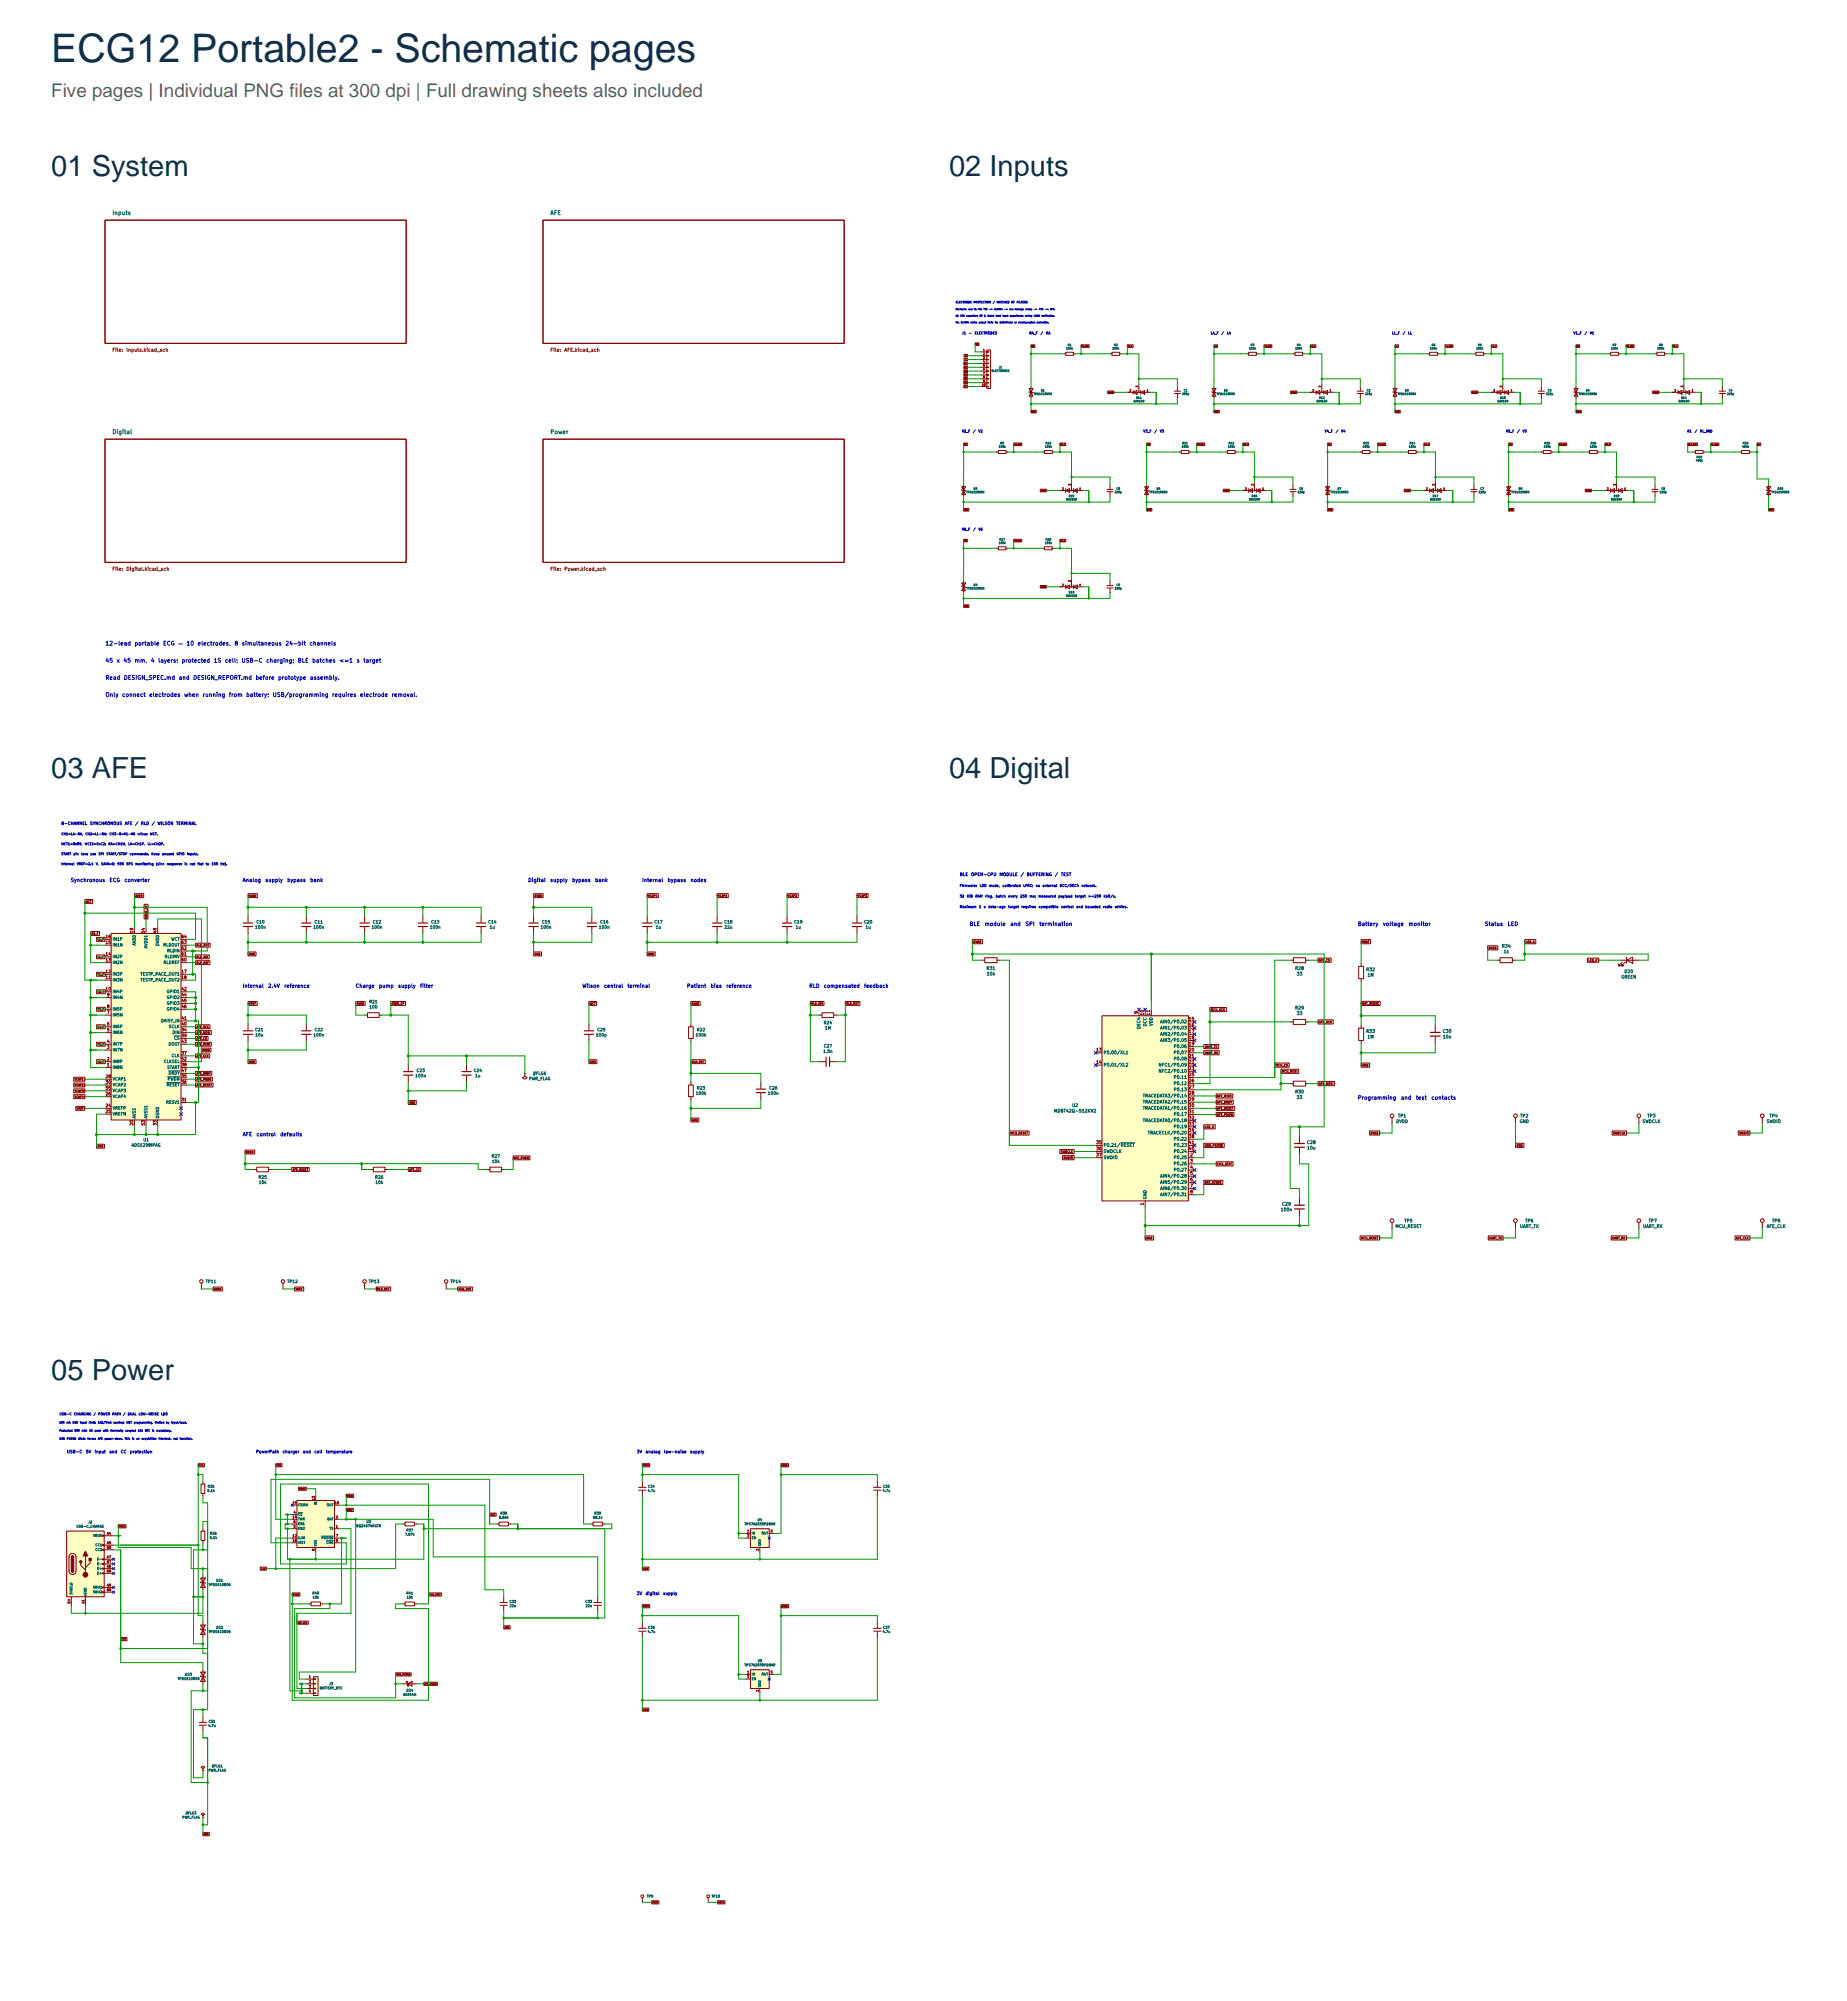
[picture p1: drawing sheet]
<svg xmlns="http://www.w3.org/2000/svg" width="381mm" height="413mm" viewBox="0 0 381 413" stroke-linecap="round" stroke-linejoin="round" font-family="sans-serif">
<defs><g id="words">
<text font-size="8.1" fill="#142e47" x="10.6" y="12.7">ECG12 Portable2 - Schematic pages</text>
<g font-size="6" fill="#142e47">
<text x="10.6" y="36.3">01 System</text>
<text x="195.8" y="36.3">02 Inputs</text>
<text x="10.6" y="160.5">03 AFE</text>
<text x="195.8" y="160.5">04 Digital</text>
<text x="10.6" y="284.7">05 Power</text>
</g>
<text font-size="3.9" fill="#595959" x="10.6" y="20.1">Five pages | Individual PNG files at 300 dpi | Full drawing sheets also included</text>
<g font-size=".8" fill="#006464">
<text x="23.1" y="44.6">Inputs</text>
<text x="113.4" y="44.6">AFE</text>
<text x="23.1" y="89.7">Digital</text>
<text x="113.4" y="89.7">Power</text>
</g>
<g font-size=".8" fill="#0000c2">
<text x="21.7" y="133.3">12-lead</text>
<text x="21.7" y="136.9">45</text>
<text x="24" y="136.9">x</text>
<text x="25.4" y="136.9">45</text>
<text x="27.7" y="133.3">portable</text>
<text x="27.7" y="136.9">mm,</text>
<text x="31" y="136.9">4</text>
<text x="32.5" y="136.9">layers;</text>
<text x="33.5" y="133.3">ECG</text>
<text x="36.7" y="133.3">—</text>
<text x="37.4" y="136.9">protected</text>
<text x="38.4" y="133.3">10</text>
<text x="40.7" y="133.3">electrodes,</text>
<text x="44" y="136.9">1S</text>
<text x="46.3" y="136.9">cell;</text>
<text x="48.3" y="133.3">8</text>
<text x="49.7" y="136.9">USB-C</text>
<text x="49.8" y="133.3">simultaneous</text>
<text x="54.8" y="136.9">charging;</text>
<text x="58.8" y="133.3">24-bit</text>
<text x="61.3" y="136.9">BLE</text>
<text x="63.7" y="133.3">channels</text>
<text x="64.3" y="136.9">batches</text>
<text x="69.9" y="136.9">&lt;=1</text>
<text x="73.5" y="136.9">s</text>
<text x="74.9" y="136.9">target</text>
<text x="21.7" y="140.4">Read</text>
<text x="21.7" y="143.9">Only</text>
<text x="25.1" y="143.9">connect</text>
<text x="25.4" y="140.4">DESIGN_SPEC.md</text>
<text x="30.7" y="143.9">electrodes</text>
<text x="36.8" y="140.4">and</text>
<text x="37.9" y="143.9">when</text>
<text x="39.7" y="140.4">DESIGN_REPORT.md</text>
<text x="41.7" y="143.9">running</text>
<text x="47.1" y="143.9">from</text>
<text x="50.7" y="143.9">battery;</text>
<text x="52.6" y="140.4">before</text>
<text x="56.1" y="143.9">USB/programming</text>
<text x="57.3" y="140.4">prototype</text>
<text x="63.8" y="140.4">assembly.</text>
<text x="68.4" y="143.9">requires</text>
<text x="74.2" y="143.9">electrode</text>
<text x="80.7" y="143.9">removal.</text>
<text x="14.5" y="182.1">Synchronous</text>
<text x="22.5" y="182.1">ECG</text>
<text x="25.6" y="182.1">converter</text>
<text x="50" y="182.1">Analog</text>
<text x="54.6" y="182.1">supply</text>
<text x="59.2" y="182.1">bypass</text>
<text x="63.9" y="182.1">bank</text>
<text x="108.8" y="182.1">Digital</text>
<text x="113.4" y="182.1">supply</text>
<text x="117.9" y="182.1">bypass</text>
<text x="122.7" y="182.1">bank</text>
<text x="132.4" y="182.1">Internal</text>
<text x="137.6" y="182.1">bypass</text>
<text x="142.3" y="182.1">nodes</text>
<text x="199.9" y="191.2">BLE</text>
<text x="203" y="191.2">module</text>
<text x="208.3" y="191.2">and</text>
<text x="211.4" y="191.2">SPI</text>
<text x="214.3" y="191.2">termination</text>
<text x="280" y="191.2">Battery</text>
<text x="285.2" y="191.2">voltage</text>
<text x="290.5" y="191.2">monitor</text>
<text x="306.2" y="191.2">Status</text>
<text x="310.9" y="191.2">LED</text>
<text x="50" y="203.9">Internal</text>
<text x="55.2" y="203.9">2.4V</text>
<text x="58.5" y="203.9">reference</text>
<text x="73.3" y="203.9">Charge</text>
<text x="78.1" y="203.9">pump</text>
<text x="82" y="203.9">supply</text>
<text x="86.6" y="203.9">filter</text>
<text x="120" y="203.9">Wilson</text>
<text x="124.5" y="203.9">central</text>
<text x="129.4" y="203.9">terminal</text>
<text x="141.6" y="203.9">Patient</text>
<text x="146.5" y="203.9">bias</text>
<text x="149.7" y="203.9">reference</text>
<text x="166.8" y="203.9">RLD</text>
<text x="169.9" y="203.9">compensated</text>
<text x="178.2" y="203.9">feedback</text>
<text x="280" y="227">Programming</text>
<text x="288.9" y="227">and</text>
<text x="292" y="227">test</text>
<text x="295.2" y="227">contacts</text>
<text x="50" y="234.6">AFE</text>
<text x="52.8" y="234.6">control</text>
<text x="57.7" y="234.6">defaults</text>
</g>
<g font-size=".7" fill="#725600">
<text x="23.1" y="72.7">File:</text>
<text x="26" y="72.7">Inputs.kicad_sch</text>
<text x="113.4" y="72.7">File:</text>
<text x="116.3" y="72.7">AFE.kicad_sch</text>
<text x="23.1" y="117.9">File:</text>
<text x="26" y="117.9">Digital.kicad_sch</text>
<text x="113.4" y="117.9">File:</text>
<text x="116.3" y="117.9">Power.kicad_sch</text>
</g>
<g font-size=".6" fill="#0000c2">
<text x="12.6" y="170.3">8-CHANNEL</text>
<text x="18.5" y="170.3">SYNCHRONOUS</text>
<text x="25.7" y="170.3">AFE</text>
<text x="27.8" y="170.3">/</text>
<text x="29" y="170.3">RLD</text>
<text x="31.2" y="170.3">/</text>
<text x="32.4" y="170.3">WILSON</text>
<text x="36.3" y="170.3">TERMINAL</text>
<text x="197.9" y="180.9">BLE</text>
<text x="200.2" y="180.9">OPEN-CPU</text>
<text x="206.1" y="180.9">MODULE</text>
<text x="210.5" y="180.9">/</text>
<text x="211.7" y="180.9">BUFFERING</text>
<text x="217.5" y="180.9">/</text>
<text x="218.8" y="180.9">TEST</text>
<text x="13.7" y="299.9">USB-C</text>
<text x="17.6" y="299.9">5V</text>
<text x="19.4" y="299.9">input</text>
<text x="22.5" y="299.9">and</text>
<text x="24.8" y="299.9">CC</text>
<text x="26.8" y="299.9">protection</text>
<text x="52.7" y="299.9">PowerPath</text>
<text x="58.2" y="299.9">charger</text>
<text x="62.4" y="299.9">and</text>
<text x="64.8" y="299.9">cell</text>
<text x="67.2" y="299.9">temperature</text>
<text x="131.3" y="299.9">3V</text>
<text x="133.1" y="299.9">analog</text>
<text x="136.9" y="299.9">low-noise</text>
<text x="142.3" y="299.9">supply</text>
<text x="131.3" y="329.1">3V</text>
<text x="133.1" y="329.1">digital</text>
<text x="136.7" y="329.1">supply</text>
</g>
<g font-size=".6" fill="#006464">
<text x="52.5" y="191.7">100n</text>
<text x="52.8" y="190.6">C10</text>
<text x="64.6" y="191.7">100n</text>
<text x="64.8" y="190.6">C11</text>
<text x="76.6" y="191.7">100n</text>
<text x="76.8" y="190.6">C12</text>
<text x="88.6" y="191.7">100n</text>
<text x="88.9" y="190.6">C13</text>
<text x="100.6" y="190.6">C14</text>
<text x="100.9" y="191.7">1u</text>
<text x="111.4" y="191.7">100n</text>
<text x="111.7" y="190.6">C15</text>
<text x="123.5" y="191.7">100n</text>
<text x="123.7" y="190.6">C16</text>
<text x="134.9" y="190.6">C17</text>
<text x="135.2" y="191.7">1u</text>
<text x="149.3" y="190.6">C18</text>
<text x="149.3" y="191.7">22u</text>
<text x="163.7" y="190.6">C19</text>
<text x="164" y="191.7">1u</text>
<text x="178.2" y="190.6">C20</text>
<text x="178.5" y="191.7">1u</text>
<text x="23.2" y="197.8">IN2P</text>
<text x="23.2" y="195.4">IN1N</text>
<text x="23.2" y="194.2">IN1P</text>
<text x="28.1" y="195.1" transform="rotate(-90 28.1 195.1)">AVDD</text>
<text x="30.5" y="195.7" transform="rotate(-90 30.5 195.7)">AVDD1</text>
<text x="32.9" y="195.2" transform="rotate(-90 32.9 195.2)">DVDD</text>
<text x="33.6" y="195.4">RLDOUT</text>
<text x="33.9" y="197.8">RLDINV</text>
<text x="34.4" y="196.6">RLDIN</text>
<text x="35.3" y="194.2">WCT</text>
<text x="309.7" y="195.6">R34</text>
<text x="310.1" y="196.8">1k</text>
<text x="23.2" y="202.6">IN3N</text>
<text x="23.2" y="201.4">IN3P</text>
<text x="23.2" y="199">IN2N</text>
<text x="28.9" y="201.4">TESTP_PACE_OUT1</text>
<text x="28.9" y="202.6">TESTP_PACE_OUT2</text>
<text x="33.7" y="199">RLDREF</text>
<text x="203.4" y="200.2">R31</text>
<text x="203.5" y="201.4">10k</text>
<text x="267.1" y="200.2">R28</text>
<text x="267.4" y="201.4">33</text>
<text x="281.7" y="200.5">R32</text>
<text x="282" y="201.6">1M</text>
<text x="334.4" y="202">GREEN</text>
<text x="335" y="200.9">D20</text>
<text x="23.2" y="209.8">IN5N</text>
<text x="23.2" y="208.6">IN5P</text>
<text x="23.2" y="206.2">IN4N</text>
<text x="23.2" y="205">IN4P</text>
<text x="34.3" y="205">GPIO1</text>
<text x="34.3" y="206.2">GPIO2</text>
<text x="34.3" y="207.4">GPIO3</text>
<text x="34.3" y="208.6">GPIO4</text>
<text x="76.1" y="207.1">R21</text>
<text x="76.1" y="208.2">100</text>
<text x="267.1" y="208.4">R29</text>
<text x="267.4" y="209.5">33</text>
<text x="23.2" y="215.8">IN7P</text>
<text x="23.2" y="213.4">IN6N</text>
<text x="23.2" y="212.2">IN6P</text>
<text x="33.1" y="211">DAISY_IN</text>
<text x="34.7" y="215.8">DOUT</text>
<text x="34.7" y="212.2">SCLK</text>
<text x="35.5" y="213.4">DIN</text>
<text x="35.8" y="214.6">CS</text>
<text x="52.5" y="212.9">C21</text>
<text x="52.6" y="213.9">10u</text>
<text x="64.6" y="213.9">100n</text>
<text x="64.8" y="212.9">C22</text>
<text x="122.9" y="213.9">100p</text>
<text x="123.1" y="212.9">C25</text>
<text x="143.4" y="213.9">100k</text>
<text x="143.7" y="212.9">R22</text>
<text x="169.8" y="211.4">R24</text>
<text x="170.1" y="212.5">1M</text>
<text x="235.4" y="212.3" transform="rotate(-90 235.4 212.3)">DEC4</text>
<text x="236.7" y="211.8" transform="rotate(-90 236.7 211.8)">DCC</text>
<text x="237.9" y="211.7" transform="rotate(-90 237.9 211.7)">VDD</text>
<text x="239.2" y="211.2">AIN0/P0.02</text>
<text x="239.2" y="212.5">AIN1/P0.03</text>
<text x="239.2" y="213.8">AIN2/P0.04</text>
<text x="239.2" y="215">AIN3/P0.05</text>
<text x="281.7" y="213.2">R33</text>
<text x="282" y="214.3">1M</text>
<text x="297.5" y="213.2">C30</text>
<text x="297.6" y="214.3">10n</text>
<text x="23.2" y="220.6">IN8N</text>
<text x="23.2" y="219.4">IN8P</text>
<text x="23.2" y="217">IN7N</text>
<text x="33.7" y="219.4">CLKSEL</text>
<text x="34.4" y="220.6">START</text>
<text x="34.7" y="221.8">DRDY</text>
<text x="35.3" y="218.2">CLK</text>
<text x="85.8" y="221.3">C23</text>
<text x="97.6" y="221.3">C24</text>
<text x="109.9" y="221.9">#FLG6</text>
<text x="169.7" y="217.3">1.5n</text>
<text x="169.8" y="216.2">C27</text>
<text x="227.6" y="217.6">P0.00/XL1</text>
<text x="227.6" y="220.1">P0.01/XL2</text>
<text x="238.9" y="220.1">NFC1/P0.09</text>
<text x="238.9" y="221.4">NFC2/P0.10</text>
<text x="242" y="216.3">P0.06</text>
<text x="242" y="217.6">P0.07</text>
<text x="242" y="218.9">P0.08</text>
<text x="23.2" y="226.6">VCAP4</text>
<text x="23.2" y="223">VCAP1</text>
<text x="23.2" y="224.2">VCAP2</text>
<text x="23.2" y="225.4">VCAP3</text>
<text x="34.2" y="227.8">RESV1</text>
<text x="34.3" y="224.2">RESET</text>
<text x="34.5" y="223">PWDN</text>
<text x="85.6" y="222.4">100n</text>
<text x="97.9" y="222.4">1u</text>
<text x="109" y="223">PWR_FLAG</text>
<text x="143.4" y="226">100k</text>
<text x="143.7" y="224.9">R23</text>
<text x="158.3" y="226">100n</text>
<text x="158.6" y="224.9">C26</text>
<text x="235.7" y="226.5">TRACEDATA3/P0.14</text>
<text x="235.7" y="227.8">TRACEDATA2/P0.15</text>
<text x="242" y="222.7">P0.11</text>
<text x="242" y="224">P0.12</text>
<text x="242" y="225.2">P0.13</text>
<text x="267.1" y="225.7">R30</text>
<text x="267.4" y="226.8">33</text>
<text x="23.2" y="229">VREFP</text>
<text x="23.2" y="230.2">VREFN</text>
<text x="28.1" y="230.8" transform="rotate(-90 28.1 230.8)">AVSS</text>
<text x="30.5" y="230.8" transform="rotate(-90 30.5 230.8)">AVSS1</text>
<text x="32.9" y="230.8" transform="rotate(-90 32.9 230.8)">DGND</text>
<text x="217.3" y="229.6">MDBT42Q-512KV2</text>
<text x="221.1" y="228.5">U2</text>
<text x="235.7" y="229.1">TRACEDATA1/P0.16</text>
<text x="235.7" y="231.6">TRACEDATA0/P0.18</text>
<text x="242" y="230.3">P0.17</text>
<text x="242" y="232.9">P0.19</text>
<text x="287.9" y="231.8">DVDD</text>
<text x="288.3" y="230.6">TP1</text>
<text x="313.4" y="231.8">GND</text>
<text x="313.5" y="230.6">TP2</text>
<text x="338.7" y="231.8">SWDCLK</text>
<text x="339.7" y="230.6">TP3</text>
<text x="364.3" y="231.8">SWDIO</text>
<text x="364.9" y="230.6">TP4</text>
<text x="27.1" y="236.7">ADS1298IPAG</text>
<text x="29.5" y="235.6">U1</text>
<text x="101.3" y="238.9">R27</text>
<text x="227.6" y="236.7">P0.21/RESET</text>
<text x="227.6" y="238">SWDCLK</text>
<text x="227.6" y="239.2">SWDIO</text>
<text x="236.7" y="234.1">TRACECLK/P0.20</text>
<text x="242" y="239.2">P0.25</text>
<text x="242" y="235.4">P0.22</text>
<text x="242" y="238">P0.24</text>
<text x="242" y="236.7">P0.23</text>
<text x="269.5" y="236.1">C28</text>
<text x="269.5" y="237.3">10u</text>
<text x="53.2" y="243.3">R25</text>
<text x="53.3" y="244.4">10k</text>
<text x="77.3" y="243.3">R26</text>
<text x="77.3" y="244.4">10k</text>
<text x="101.4" y="240">10k</text>
<text x="239.2" y="243.1">AIN4/P0.28</text>
<text x="239.2" y="244.3">AIN5/P0.29</text>
<text x="239.2" y="245.6">AIN6/P0.30</text>
<text x="242" y="240.5">P0.26</text>
<text x="242" y="241.8">P0.27</text>
<text x="236.7" y="247.5" transform="rotate(-90 236.7 247.5)">GND</text>
<text x="239.2" y="246.9">AIN7/P0.31</text>
<text x="264.1" y="250">100n</text>
<text x="264.4" y="248.8">C29</text>
<text x="287.8" y="253.4">MCU_RESET</text>
<text x="289.6" y="252.3">TP5</text>
<text x="313.4" y="253.4">UART_TX</text>
<text x="314.5" y="252.3">TP6</text>
<text x="338.8" y="253.4">UART_RX</text>
<text x="340" y="252.3">TP7</text>
<text x="364.4" y="253.4">AFE_CLK</text>
<text x="365.5" y="252.3">TP8</text>
<text x="42.3" y="264.8">TP11</text>
<text x="59.2" y="264.8">TP12</text>
<text x="76" y="264.8">TP13</text>
<text x="92.8" y="264.8">TP14</text>
</g>
<g font-size=".6" fill="#a90000">
<text x="21.7" y="197.2">14</text>
<text x="21.7" y="194.8">15</text>
<text x="21.7" y="193.6">16</text>
<text x="27.6" y="192.6" transform="rotate(-90 27.6 192.6)">19</text>
<text x="30" y="192.6" transform="rotate(-90 30 192.6)">54</text>
<text x="32.4" y="192.6" transform="rotate(-90 32.4 192.6)">48</text>
<text x="37.3" y="197.2">61</text>
<text x="37.3" y="196">62</text>
<text x="37.3" y="194.8">63</text>
<text x="37.3" y="193.6">64</text>
<text x="21.7" y="202.1">11</text>
<text x="21.7" y="200.9">12</text>
<text x="21.7" y="198.4">13</text>
<text x="37.3" y="200.9">17</text>
<text x="37.3" y="202.1">18</text>
<text x="37.3" y="198.4">60</text>
<text x="21.7" y="204.5">10</text>
<text x="22" y="209.3">7</text>
<text x="22" y="208.1">8</text>
<text x="22" y="205.7">9</text>
<text x="37.3" y="204.5">42</text>
<text x="37.3" y="205.7">44</text>
<text x="37.3" y="206.9">45</text>
<text x="37.3" y="208.1">46</text>
<text x="234.8" y="209.2" transform="rotate(-90 234.8 209.2)">9</text>
<text x="236.1" y="209.5" transform="rotate(-90 236.1 209.5)">10</text>
<text x="237.4" y="209.5" transform="rotate(-90 237.4 209.5)">11</text>
<text x="22" y="215.3">4</text>
<text x="22" y="212.9">5</text>
<text x="22" y="211.7">6</text>
<text x="37.3" y="212.9">34</text>
<text x="37.3" y="214.1">39</text>
<text x="37.3" y="211.7">40</text>
<text x="37.3" y="210.5">41</text>
<text x="37.3" y="215.3">43</text>
<text x="245.1" y="210.7">15</text>
<text x="245.1" y="211.9">16</text>
<text x="245.1" y="213.2">17</text>
<text x="245.1" y="214.5">18</text>
<text x="245.1" y="215.8">19</text>
<text x="22" y="220.1">1</text>
<text x="22" y="218.9">2</text>
<text x="22" y="216.5">3</text>
<text x="37.3" y="217.7">37</text>
<text x="37.3" y="220.1">38</text>
<text x="37.3" y="221.3">47</text>
<text x="37.3" y="218.9">52</text>
<text x="226" y="217">13</text>
<text x="226" y="219.6">14</text>
<text x="245.1" y="217">20</text>
<text x="245.1" y="218.3">21</text>
<text x="245.1" y="219.6">22</text>
<text x="245.1" y="220.9">23</text>
<text x="21.7" y="226.1">26</text>
<text x="21.7" y="222.5">28</text>
<text x="21.7" y="223.7">30</text>
<text x="21.7" y="224.9">55</text>
<text x="37.3" y="227.3">31</text>
<text x="37.3" y="222.5">35</text>
<text x="37.3" y="223.7">36</text>
<text x="245.1" y="222.1">25</text>
<text x="245.1" y="223.4">26</text>
<text x="245.1" y="224.7">27</text>
<text x="245.1" y="225.9">28</text>
<text x="245.1" y="227.2">29</text>
<text x="21.7" y="228.5">24</text>
<text x="21.7" y="229.7">25</text>
<text x="27.6" y="232.2" transform="rotate(-90 27.6 232.2)">20</text>
<text x="30" y="232.2" transform="rotate(-90 30 232.2)">53</text>
<text x="32.4" y="232.2" transform="rotate(-90 32.4 232.2)">33</text>
<text x="245.1" y="228.5">30</text>
<text x="245.1" y="229.8">31</text>
<text x="245.1" y="231">32</text>
<text x="245.1" y="232.3">33</text>
<text x="245.1" y="233.6">34</text>
<text x="226" y="236.1">35</text>
<text x="226" y="237.4">36</text>
<text x="226" y="238.7">37</text>
<text x="245.1" y="234.9">38</text>
<text x="245.1" y="237.4">40</text>
<text x="245.1" y="236.1">41</text>
<text x="245.4" y="238.7">2</text>
<text x="245.4" y="239.9">3</text>
<text x="245.4" y="241.2">4</text>
<text x="245.4" y="242.5">5</text>
<text x="245.4" y="243.8">6</text>
<text x="245.4" y="245">7</text>
<text x="236.1" y="248.7" transform="rotate(-90 236.1 248.7)">1</text>
<text x="245.4" y="246.3">8</text>
</g>
<g font-size=".5" fill="#0000c2">
<text x="198.4" y="69.1">J1</text>
<text x="199.8" y="69.1">-</text>
<text x="201" y="69.1">ELECTRODES</text>
<text x="212.3" y="69.1">RA_F</text>
<text x="214.6" y="69.1">/</text>
<text x="215.7" y="69.1">RA</text>
<text x="249.7" y="69.1">LA_F</text>
<text x="251.9" y="69.1">/</text>
<text x="253" y="69.1">LA</text>
<text x="287.1" y="69.1">LL_F</text>
<text x="289.3" y="69.1">/</text>
<text x="290.4" y="69.1">LL</text>
<text x="324.5" y="69.1">V1_F</text>
<text x="326.8" y="69.1">/</text>
<text x="327.9" y="69.1">V1</text>
<text x="198.4" y="89.3">V2_F</text>
<text x="200.7" y="89.3">/</text>
<text x="201.8" y="89.3">V2</text>
<text x="235.8" y="89.3">V3_F</text>
<text x="238.1" y="89.3">/</text>
<text x="239.2" y="89.3">V3</text>
<text x="273.2" y="89.3">V4_F</text>
<text x="275.5" y="89.3">/</text>
<text x="276.6" y="89.3">V4</text>
<text x="310.6" y="89.3">V5_F</text>
<text x="312.9" y="89.3">/</text>
<text x="314" y="89.3">V5</text>
<text x="348" y="89.3">RL</text>
<text x="349.5" y="89.3">/</text>
<text x="350.6" y="89.3">RL_MID</text>
<text x="198.4" y="109.6">V6_F</text>
<text x="200.7" y="109.6">/</text>
<text x="201.8" y="109.6">V6</text>
<text x="12.6" y="172.4">CH1=LA-RA,</text>
<text x="17.6" y="172.4">CH2=LL-RA;</text>
<text x="22.5" y="172.4">CH3-8=V1-V6</text>
<text x="28.3" y="172.4">minus</text>
<text x="30.9" y="172.4">WCT.</text>
<text x="12.6" y="174.4">WCT1=0x09,</text>
<text x="12.6" y="178.6">Internal</text>
<text x="12.6" y="176.5">START</text>
<text x="15.1" y="176.5">pin</text>
<text x="15.8" y="178.6">VREF=2.4</text>
<text x="16.7" y="176.5">low:</text>
<text x="17.4" y="174.4">WCT2=0xC2:</text>
<text x="18.6" y="176.5">use</text>
<text x="19.7" y="178.6">V,</text>
<text x="20.3" y="176.5">SPI</text>
<text x="20.8" y="178.6">GAIN=6;</text>
<text x="21.9" y="176.5">START/STOP</text>
<text x="22.3" y="174.4">RA=CH1N,</text>
<text x="24.2" y="178.6">500</text>
<text x="26" y="178.6">SPS</text>
<text x="26.4" y="174.4">LA=CH1P,</text>
<text x="26.7" y="176.5">commands.</text>
<text x="27.9" y="178.6">monitoring</text>
<text x="30.4" y="174.4">LL=CH2P.</text>
<text x="31.2" y="176.5">Keep</text>
<text x="32.1" y="178.6">(sinc</text>
<text x="33.4" y="176.5">unused</text>
<text x="34.4" y="178.6">response</text>
<text x="36.4" y="176.5">GPIO</text>
<text x="38" y="178.6">is</text>
<text x="38.5" y="176.5">inputs.</text>
<text x="39.1" y="178.6">not</text>
<text x="40.7" y="178.6">flat</text>
<text x="42.4" y="178.6">to</text>
<text x="43.6" y="178.6">150</text>
<text x="45.4" y="178.6">Hz).</text>
<text x="197.9" y="185.2">32</text>
<text x="197.9" y="183.1">Firmware:</text>
<text x="199.4" y="185.2">KiB</text>
<text x="201.1" y="185.2">RAM</text>
<text x="202" y="183.1">LDO</text>
<text x="203.1" y="185.2">ring,</text>
<text x="204" y="183.1">mode,</text>
<text x="205.4" y="185.2">batch</text>
<text x="206.7" y="183.1">calibrated</text>
<text x="207.9" y="185.2">every</text>
<text x="210.4" y="185.2">250</text>
<text x="211" y="183.1">LFRC;</text>
<text x="212.3" y="185.2">ms;</text>
<text x="213.6" y="183.1">no</text>
<text x="214.1" y="185.2">measured</text>
<text x="215" y="183.1">external</text>
<text x="218.3" y="185.2">payload</text>
<text x="218.6" y="183.1">DCC/DEC4</text>
<text x="221.7" y="185.2">target</text>
<text x="223" y="183.1">network.</text>
<text x="224.4" y="185.2">&gt;=200</text>
<text x="227.6" y="185.2">kbit/s.</text>
<text x="197.9" y="187.4">Maximum</text>
<text x="201.9" y="187.4">1</text>
<text x="202.9" y="187.4">s</text>
<text x="203.8" y="187.4">data-age</text>
<text x="207.9" y="187.4">target</text>
<text x="210.6" y="187.4">requires</text>
<text x="214.2" y="187.4">compatible</text>
<text x="218.8" y="187.4">central</text>
<text x="222" y="187.4">and</text>
<text x="223.8" y="187.4">bounded</text>
<text x="227.5" y="187.4">radio</text>
<text x="229.9" y="187.4">retries.</text>
<text x="12.2" y="292">USB-C</text>
<text x="15.2" y="292">CHARGING</text>
<text x="19.2" y="292">/</text>
<text x="20.2" y="292">POWER</text>
<text x="23.1" y="292">PATH</text>
<text x="25.3" y="292">/</text>
<text x="26.3" y="292">DUAL</text>
<text x="28.5" y="292">LOW-NOISE</text>
<text x="33.2" y="292">LDO</text>
</g>
<g font-size=".5" fill="#006464">
<text x="42.7" y="307.9">5.1k</text>
<text x="42.8" y="307">R35</text>
<text x="61.4" y="310.8">ITERM</text>
<text x="65.5" y="310.5" transform="rotate(-90 65.5 310.5)">IN</text>
<text x="67.3" y="310.8">OUT</text>
<text x="133.5" y="307.9">4.7u</text>
<text x="133.6" y="307">C34</text>
<text x="182" y="307.9">4.7u</text>
<text x="182.1" y="307">C35</text>
<text x="15.7" y="315.2">USB-C_CHARGE</text>
<text x="18.1" y="314.3">J2</text>
<text x="19.2" y="317.1">VBUS</text>
<text x="43.2" y="317.5">5.1k</text>
<text x="43.3" y="316.7">R36</text>
<text x="61.4" y="312.7">CE</text>
<text x="61.4" y="315.7">EN2</text>
<text x="61.4" y="314.7">EN1</text>
<text x="61.4" y="317.6">ILIM</text>
<text x="61.4" y="313.7">TMR</text>
<text x="66.3" y="317.6">PGOOD</text>
<text x="67.5" y="313.7">BAT</text>
<text x="67.9" y="315.7">TS</text>
<text x="73.4" y="315.1">BQ24074RGTR</text>
<text x="75.5" y="314.2">U3</text>
<text x="83.5" y="316.9">7.87k</text>
<text x="83.8" y="316">R37</text>
<text x="102.9" y="313.4">8.66k</text>
<text x="103.2" y="312.5">R38</text>
<text x="122.3" y="313.4">68.1k</text>
<text x="122.6" y="312.5">R39</text>
<text x="153.5" y="314.7">TPS7A2030PDBVR</text>
<text x="155" y="316.6">IN</text>
<text x="155" y="317.6">EN</text>
<text x="156.2" y="313.9">U4</text>
<text x="157" y="316.6">OUT</text>
<text x="19.6" y="319">CC1</text>
<text x="19.6" y="320">CC2</text>
<text x="20" y="323.9">D+</text>
<text x="20" y="322">D-</text>
<text x="20" y="322.9">D-</text>
<text x="61.4" y="318.6">ISET</text>
<text x="65.5" y="319" transform="rotate(-90 65.5 319)">VSS</text>
<text x="67.3" y="318.6">CHG</text>
<text x="157.1" y="319" transform="rotate(-90 157.1 319)">GND</text>
<text x="15" y="329" transform="rotate(-90 15 329)">SHIELD</text>
<text x="18" y="329" transform="rotate(-90 18 329)">GND</text>
<text x="19.1" y="327.8">SBU1</text>
<text x="19.1" y="328.7">SBU2</text>
<text x="20" y="324.9">D+</text>
<text x="43" y="327.2">TPD1E10B06</text>
<text x="44.6" y="326.4">D21</text>
<text x="64.4" y="329">R40</text>
<text x="64.4" y="329.9">10k</text>
<text x="83.8" y="329">R41</text>
<text x="83.8" y="329.9">10k</text>
<text x="105" y="330.7">C32</text>
<text x="105" y="331.6">22u</text>
<text x="120.7" y="330.7">C33</text>
<text x="120.7" y="331.6">22u</text>
<text x="43" y="336.9">TPD1E10B06</text>
<text x="44.6" y="336.1">D22</text>
<text x="133.5" y="336.9">4.7u</text>
<text x="133.6" y="336.1">C36</text>
<text x="182" y="336.9">4.7u</text>
<text x="182.1" y="336.1">C37</text>
<text x="36.6" y="346.6">TPD1E10B06</text>
<text x="38.2" y="345.8">D23</text>
<text x="67.8" y="347.7">J3</text>
<text x="153.5" y="343.8">TPS7A2030PDBVR</text>
<text x="155" y="345.7">IN</text>
<text x="155" y="346.7">EN</text>
<text x="156.2" y="342.9">U5</text>
<text x="157" y="345.7">OUT</text>
<text x="65.9" y="348.6">BATTERY_NTC</text>
<text x="83.1" y="349.9">BAT54H</text>
<text x="83.8" y="349.1">D24</text>
<text x="157.1" y="348.1" transform="rotate(-90 157.1 348.1)">GND</text>
<text x="42.9" y="356.3">4.7u</text>
<text x="43" y="355.5">C31</text>
<text x="43" y="365.5">PWR_FLAG</text>
<text x="43.6" y="364.7">#FLG1</text>
<text x="37.6" y="375.2">PWR_FLAG</text>
<text x="38.2" y="374.4">#FLG3</text>
<text x="133.4" y="391.5">TP9</text>
<text x="146.7" y="391.5">TP10</text>
</g>
<g font-size=".5" fill="#a90000">
<text x="60.3" y="310.4">15</text>
<text x="65" y="309.5" transform="rotate(-90 65 309.5)">13</text>
<text x="69" y="310.4">10</text>
<text x="22" y="316.7">A4</text>
<text x="60.3" y="317.2">12</text>
<text x="60.3" y="313.3">14</text>
<text x="60.5" y="312.3">4</text>
<text x="60.5" y="315.2">5</text>
<text x="60.5" y="314.3">6</text>
<text x="69.2" y="315.2">1</text>
<text x="69.2" y="313.3">2</text>
<text x="69.2" y="317.2">7</text>
<text x="154" y="316.2">1</text>
<text x="154" y="317.2">3</text>
<text x="158.9" y="316.2">5</text>
<text x="22" y="319.6">B5</text>
<text x="22" y="322.5">B7</text>
<text x="22" y="318.6">A5</text>
<text x="22" y="323.5">A6</text>
<text x="22" y="321.5">A7</text>
<text x="60.3" y="318.1">16</text>
<text x="65" y="320" transform="rotate(-90 65 320)">8</text>
<text x="69.2" y="318.1">9</text>
<text x="156.6" y="320" transform="rotate(-90 156.6 320)">2</text>
<text x="22" y="324.4">B6</text>
<text x="22" y="328.3">B8</text>
<text x="22" y="327.3">A8</text>
<text x="14.6" y="330.9" transform="rotate(-90 14.6 330.9)">SH</text>
<text x="17.5" y="330.8" transform="rotate(-90 17.5 330.8)">A1</text>
<text x="63.6" y="346.3">1</text>
<text x="63.6" y="347.2">2</text>
<text x="154" y="345.3">1</text>
<text x="154" y="346.3">3</text>
<text x="158.9" y="345.3">5</text>
<text x="63.6" y="348.2">3</text>
<text x="63.6" y="349.2">4</text>
<text x="156.6" y="349" transform="rotate(-90 156.6 349)">2</text>
</g>
<g font-size=".4" fill="#0000c2">
<text x="197.1" y="62.6">ELECTRODE</text>
<text x="200.8" y="62.6">PROTECTION</text>
<text x="204.8" y="62.6">/</text>
<text x="205.5" y="62.6">MATCHED</text>
<text x="208.6" y="62.6">RF</text>
<text x="209.7" y="62.6">FILTERS</text>
<text x="12.2" y="293.7">100</text>
<text x="13.7" y="293.7">mA</text>
<text x="14.9" y="293.7">USB</text>
<text x="16.4" y="293.7">input</text>
<text x="18.3" y="293.7">limit;</text>
<text x="20.1" y="293.7">102.77mA</text>
<text x="23.3" y="293.7">nominal</text>
<text x="26" y="293.7">ISET</text>
<text x="27.6" y="293.7">programming,</text>
<text x="31.9" y="293.7">limited</text>
<text x="34.2" y="293.7">by</text>
<text x="35.3" y="293.7">input/load.</text>
<text x="12.2" y="295.4">Protected</text>
<text x="12.2" y="297">USB</text>
<text x="13.7" y="297">PGOOD</text>
<text x="15.3" y="295.4">500</text>
<text x="16.1" y="297">diode</text>
<text x="16.8" y="295.4">mAh</text>
<text x="18" y="297">forces</text>
<text x="18.4" y="295.4">1S</text>
<text x="19.5" y="295.4">pack</text>
<text x="20.2" y="297">AFE</text>
<text x="21.2" y="295.4">with</text>
<text x="21.5" y="297">power-down.</text>
<text x="22.7" y="295.4">thermally</text>
<text x="25.7" y="297">This</text>
<text x="25.8" y="295.4">coupled</text>
<text x="27.2" y="297">is</text>
<text x="28.1" y="297">an</text>
<text x="28.4" y="295.4">10k</text>
<text x="29.1" y="297">acquisition</text>
<text x="29.8" y="295.4">NTC</text>
<text x="31.3" y="295.4">is</text>
<text x="32.2" y="295.4">mandatory.</text>
<text x="32.7" y="297">interlock,</text>
<text x="35.7" y="297">not</text>
<text x="37" y="297">isolation.</text>
</g>
<g font-size=".4" fill="#006464">
<text x="220.2" y="71.5">R1</text>
<text x="229.7" y="71.5">R2</text>
<text x="257.9" y="71.5">R3</text>
<text x="267.5" y="71.5">R4</text>
<text x="295.3" y="71.5">R5</text>
<text x="304.8" y="71.5">R6</text>
<text x="332.6" y="71.5">R7</text>
<text x="342.2" y="71.5">R8</text>
<text x="204.5" y="76.8">ELECTRODES</text>
<text x="206" y="76.1">J1</text>
<text x="219.9" y="72.2">100k</text>
<text x="229.4" y="72.2">100k</text>
<text x="257.6" y="72.2">100k</text>
<text x="267.1" y="72.2">100k</text>
<text x="294.9" y="72.2">100k</text>
<text x="304.5" y="72.2">100k</text>
<text x="332.3" y="72.2">100k</text>
<text x="341.8" y="72.2">100k</text>
<text x="213.2" y="81.6">TPD1E10B06</text>
<text x="214.7" y="80.8">D1</text>
<text x="233.8" y="83.1">BAV199</text>
<text x="234.3" y="82.3">D11</text>
<text x="243.8" y="81.6">200p</text>
<text x="244.1" y="80.8">C1</text>
<text x="250.9" y="81.6">TPD1E10B06</text>
<text x="252.4" y="80.8">D2</text>
<text x="271.5" y="83.1">BAV199</text>
<text x="272.1" y="82.3">D12</text>
<text x="281.5" y="81.6">220p</text>
<text x="281.9" y="80.8">C2</text>
<text x="288.3" y="81.6">TPD1E10B06</text>
<text x="289.8" y="80.8">D3</text>
<text x="308.9" y="83.1">BAV199</text>
<text x="309.4" y="82.3">D13</text>
<text x="318.9" y="81.6">220p</text>
<text x="319.2" y="80.8">C3</text>
<text x="325.6" y="81.6">TPD1E10B06</text>
<text x="327.1" y="80.8">D4</text>
<text x="346.2" y="83.1">BAV199</text>
<text x="346.7" y="82.3">D14</text>
<text x="356.2" y="81.6">220p</text>
<text x="356.6" y="80.8">C4</text>
<text x="206" y="92.4">100k</text>
<text x="206.3" y="91.7">R9</text>
<text x="215.5" y="92.4">100k</text>
<text x="215.6" y="91.7">R10</text>
<text x="243.7" y="92.4">100k</text>
<text x="243.9" y="91.7">R11</text>
<text x="253.2" y="92.4">100k</text>
<text x="253.4" y="91.7">R12</text>
<text x="281" y="92.4">100k</text>
<text x="281.2" y="91.7">R13</text>
<text x="290.6" y="92.4">100k</text>
<text x="290.7" y="91.7">R14</text>
<text x="318.4" y="92.4">100k</text>
<text x="318.5" y="91.7">R15</text>
<text x="327.9" y="92.4">100k</text>
<text x="328.1" y="91.7">R16</text>
<text x="349.8" y="95.3">499k</text>
<text x="349.9" y="94.6">R19</text>
<text x="359.3" y="92.4">499k</text>
<text x="359.5" y="91.7">R20</text>
<text x="199.3" y="101.8">TPD1E10B06</text>
<text x="200.8" y="101.1">D5</text>
<text x="229.9" y="101.8">220p</text>
<text x="230.2" y="101.1">C5</text>
<text x="237" y="101.8">TPD1E10B06</text>
<text x="238.5" y="101.1">D6</text>
<text x="267.6" y="101.8">220p</text>
<text x="268" y="101.1">C6</text>
<text x="274.4" y="101.8">TPD1E10B06</text>
<text x="275.9" y="101.1">D7</text>
<text x="305" y="101.8">220p</text>
<text x="305.3" y="101.1">C7</text>
<text x="311.7" y="101.8">TPD1E10B06</text>
<text x="313.2" y="101.1">D8</text>
<text x="342.3" y="101.8">220p</text>
<text x="342.7" y="101.1">C8</text>
<text x="365.3" y="101.8">TPD1E10B06</text>
<text x="366.6" y="101.1">D10</text>
<text x="219.9" y="103.3">BAV199</text>
<text x="220.4" y="102.6">D15</text>
<text x="257.6" y="103.3">BAV199</text>
<text x="258.2" y="102.6">D16</text>
<text x="295" y="103.3">BAV199</text>
<text x="295.5" y="102.6">D17</text>
<text x="332.3" y="103.3">BAV199</text>
<text x="332.8" y="102.6">D18</text>
<text x="206" y="112.3">100k</text>
<text x="206.1" y="111.6">R17</text>
<text x="215.5" y="112.3">100k</text>
<text x="215.6" y="111.6">R18</text>
<text x="199.3" y="121.7">TPD1E10B06</text>
<text x="200.8" y="121">D9</text>
<text x="219.9" y="123.2">BAV199</text>
<text x="220.4" y="122.5">D19</text>
<text x="229.9" y="121.7">220p</text>
<text x="230.2" y="121">C9</text>
</g>
<g font-size=".4" fill="#a90000">
<text x="202.7" y="72.5">1</text>
<text x="202.7" y="73.3">2</text>
<text x="202.7" y="74.1">3</text>
<text x="202.7" y="74.9">4</text>
<text x="202.7" y="75.7">5</text>
<text x="202.7" y="76.5">6</text>
<text x="202.7" y="77.3">7</text>
<text x="202.5" y="79.7">10</text>
<text x="202.7" y="78.1">8</text>
<text x="202.7" y="78.9">9</text>
<text x="232.9" y="80.8">2</text>
<text x="234.8" y="80" transform="rotate(-90 234.8 80)">3</text>
<text x="236.5" y="80.8">1</text>
<text x="270.7" y="80.8">2</text>
<text x="272.6" y="80" transform="rotate(-90 272.6 80)">3</text>
<text x="274.2" y="80.8">1</text>
<text x="308" y="80.8">2</text>
<text x="309.9" y="80" transform="rotate(-90 309.9 80)">3</text>
<text x="311.6" y="80.8">1</text>
<text x="345.3" y="80.8">2</text>
<text x="347.3" y="80" transform="rotate(-90 347.3 80)">3</text>
<text x="348.9" y="80.8">1</text>
<text x="219" y="101.1">2</text>
<text x="220.9" y="100.2" transform="rotate(-90 220.9 100.2)">3</text>
<text x="222.6" y="101.1">1</text>
<text x="256.8" y="101.1">2</text>
<text x="258.7" y="100.2" transform="rotate(-90 258.7 100.2)">3</text>
<text x="260.3" y="101.1">1</text>
<text x="294.1" y="101.1">2</text>
<text x="296" y="100.2" transform="rotate(-90 296 100.2)">3</text>
<text x="297.7" y="101.1">1</text>
<text x="331.4" y="101.1">2</text>
<text x="333.4" y="100.2" transform="rotate(-90 333.4 100.2)">3</text>
<text x="335" y="101.1">1</text>
<text x="219" y="121">2</text>
<text x="220.9" y="120.1" transform="rotate(-90 220.9 120.1)">3</text>
<text x="222.6" y="121">1</text>
</g>
<g font-size=".4" fill="#840000">
<text x="27.9" y="185.1">AVDD</text>
<text x="51.3" y="185.1">AVDD</text>
<text x="110.2" y="185.1">DVDD</text>
<text x="133.7" y="185.1">VCAP4</text>
<text x="148.1" y="185.1">VCAP1</text>
<text x="162.5" y="185.1">VCAP2</text>
<text x="176.9" y="185.1">VCAP3</text>
<text x="17.7" y="186.3">WCT</text>
<text x="30.5" y="189.4" transform="rotate(-90 30.5 189.4)">AVDD_CP</text>
<text x="18.9" y="192.9">RA_F</text>
<text x="20.1" y="194.1">LA_F</text>
<text x="20.1" y="197.7">LL_F</text>
<text x="40.5" y="197.7">RLD_INV</text>
<text x="40.5" y="195.3">RLD_OUT</text>
<text x="51.3" y="197.1">GND</text>
<text x="110.2" y="197.1">GND</text>
<text x="133.7" y="197.1">GND</text>
<text x="200.7" y="194.6">DVDD</text>
<text x="280.9" y="194.6">VBAT</text>
<text x="307" y="195.9">DVDD</text>
<text x="314.7" y="194.6">LED_A</text>
<text x="20.1" y="201.3">V1_F</text>
<text x="40.5" y="198.9">RLD_REF</text>
<text x="272" y="198.4">AFE_CS</text>
<text x="327.6" y="198.4">LED_K</text>
<text x="20.1" y="208.5">V3_F</text>
<text x="20.1" y="204.9">V2_F</text>
<text x="51.3" y="207.3">VREF</text>
<text x="73.6" y="207.3">AVDD</text>
<text x="80.8" y="207.3">AVDD_CP</text>
<text x="121.6" y="207.3">WCT</text>
<text x="142.7" y="207.3">AVDD</text>
<text x="167.3" y="207.3">RLD_INV</text>
<text x="174.5" y="207.3">RLD_OUT</text>
<text x="249.8" y="208.6">MCU_SCK</text>
<text x="280.9" y="207.3">BAT_SENSE</text>
<text x="20.1" y="215.7">V5_F</text>
<text x="20.1" y="212.1">V4_F</text>
<text x="40.5" y="213.3">AFE_MOSI</text>
<text x="40.5" y="212.1">AFE_SCK</text>
<text x="40.5" y="215.7">AFE_MISO</text>
<text x="40.5" y="214.5">AFE_CS</text>
<text x="272" y="211.2">AFE_SCK</text>
<text x="20.1" y="219.3">V6_F</text>
<text x="40.5" y="218.1">AFE_CLK</text>
<text x="40.5" y="221.7">AFE_DRDY</text>
<text x="41.7" y="216.9">DVDD</text>
<text x="51.3" y="219.3">GND</text>
<text x="121.6" y="219.3">GND</text>
<text x="142.7" y="219.3">RLD_REF</text>
<text x="248.5" y="217.5">UART_RX</text>
<text x="248.5" y="216.2">UART_TX</text>
<text x="263.1" y="220.1">MCU_CS</text>
<text x="264.4" y="221.3">MCU_MOSI</text>
<text x="280.9" y="220.1">GND</text>
<text x="15.3" y="222.9">VCAP1</text>
<text x="15.3" y="224.1">VCAP2</text>
<text x="15.3" y="225.4">VCAP3</text>
<text x="15.3" y="226.6">VCAP4</text>
<text x="40.5" y="222.9">AFE_PWDN</text>
<text x="40.5" y="224.1">AFE_RESET</text>
<text x="84.4" y="227.8">GND</text>
<text x="251" y="227.7">AFE_DRDY</text>
<text x="251" y="226.4">AFE_MISO</text>
<text x="272" y="223.9">AFE_MOSI</text>
<text x="15.8" y="229">VREF</text>
<text x="142.7" y="231.4">GND</text>
<text x="248.5" y="232.8">LED_K</text>
<text x="251" y="229">AFE_RESET</text>
<text x="251" y="230.2">AFE_PWDN</text>
<text x="20.1" y="236.8">GND</text>
<text x="50.7" y="238">DVDD</text>
<text x="106" y="239.2">AFE_PWDN</text>
<text x="208.4" y="234.1">MCU_RESET</text>
<text x="218.8" y="237.9">SWDCLK</text>
<text x="219.3" y="239.2">SWDIO</text>
<text x="248.5" y="236.6">USB_PGOOD</text>
<text x="282.7" y="234.1">DVDD</text>
<text x="312.8" y="236.6">GND</text>
<text x="332.7" y="234.1">SWDCLK</text>
<text x="358.7" y="234.1">SWDIO</text>
<text x="60.3" y="241.6">AFE_RESET</text>
<text x="84.4" y="241.6">AFE_CS</text>
<text x="248.5" y="244.3">BAT_SENSE</text>
<text x="251" y="240.4">CHG_STAT</text>
<text x="236.4" y="255.7">GND</text>
<text x="280.7" y="255.7">MCU_RESET</text>
<text x="307.1" y="255.7">UART_TX</text>
<text x="332.5" y="255.7">UART_RX</text>
<text x="358" y="255.7">AFE_CLK</text>
<text x="44.1" y="266.2">AVDD</text>
<text x="60.9" y="266.2">VREF</text>
<text x="77.8" y="266.2">RLD_REF</text>
<text x="94.6" y="266.2">RLD_OUT</text>
</g>
<g font-size=".3" fill="#0000c2">
<text x="197.1" y="64">RA/LA/LL</text>
<text x="197.1" y="65.4">All</text>
<text x="198" y="65.4">C0G</text>
<text x="199.3" y="65.4">capacitors</text>
<text x="199.7" y="64">and</text>
<text x="200.9" y="64">V1-V6:</text>
<text x="202" y="65.4">50</text>
<text x="202.9" y="64">TVS</text>
<text x="202.9" y="65.4">V.</text>
<text x="203.7" y="65.4">Match</text>
<text x="204" y="64">-&gt;</text>
<text x="205.1" y="64">2x100k</text>
<text x="205.4" y="65.4">total</text>
<text x="206.8" y="65.4">input</text>
<text x="207.1" y="64">-&gt;</text>
<text x="208.2" y="64">low-leakage</text>
<text x="208.3" y="65.4">capacitance</text>
<text x="211.4" y="65.4">during</text>
<text x="211.5" y="64">clamp</text>
<text x="213.2" y="64">-&gt;</text>
<text x="213.2" y="65.4">CMRR</text>
<text x="214.3" y="64">C0G</text>
<text x="214.8" y="65.4">verification.</text>
<text x="215.5" y="64">-&gt;</text>
<text x="216.6" y="64">AFE.</text>
<text x="197.1" y="66.7">RL:</text>
<text x="198.1" y="66.7">2x499k</text>
<text x="200.2" y="66.7">series</text>
<text x="201.9" y="66.7">output</text>
<text x="203.7" y="66.7">limit.</text>
<text x="205.2" y="66.7">No</text>
<text x="206.1" y="66.7">defibrillator</text>
<text x="209.2" y="66.7">or</text>
<text x="210" y="66.7">electrosurgical</text>
<text x="213.8" y="66.7">protection.</text>
</g>
<g font-size=".3" fill="#840000">
<text x="201.3" y="71.2">RA</text>
<text x="212.8" y="71.6">RA</text>
<text x="223.1" y="71.6">RA_MID</text>
<text x="232.6" y="71.6">RA_F</text>
<text x="250.5" y="71.6">LA</text>
<text x="260.8" y="71.6">LA_MID</text>
<text x="270.4" y="71.6">LA_F</text>
<text x="287.9" y="71.6">LL</text>
<text x="298.2" y="71.6">LL_MID</text>
<text x="307.7" y="71.6">LL_F</text>
<text x="325.2" y="71.6">V1</text>
<text x="335.5" y="71.6">V1_MID</text>
<text x="345.1" y="71.6">V1_F</text>
<text x="198.9" y="77.6">V4</text>
<text x="198.9" y="75.2">V1</text>
<text x="198.9" y="76">V2</text>
<text x="198.9" y="76.8">V3</text>
<text x="198.9" y="73.6">LA</text>
<text x="199" y="74.4">LL</text>
<text x="198.9" y="78.4">V5</text>
<text x="198.9" y="80">RL</text>
<text x="198.9" y="79.2">V6</text>
<text x="228.6" y="81.1">AVDD</text>
<text x="266.3" y="81.1">AVDD</text>
<text x="303.7" y="81.1">AVDD</text>
<text x="341" y="81.1">AVDD</text>
<text x="212.8" y="85.1">GND</text>
<text x="250.5" y="85.1">GND</text>
<text x="287.9" y="85.1">GND</text>
<text x="325.2" y="85.1">GND</text>
<text x="198.9" y="91.9">V2</text>
<text x="209.2" y="91.9">V2_MID</text>
<text x="218.7" y="91.9">V2_F</text>
<text x="236.6" y="91.9">V3</text>
<text x="246.9" y="91.9">V3_MID</text>
<text x="256.5" y="91.9">V3_F</text>
<text x="274" y="91.9">V4</text>
<text x="284.3" y="91.9">V4_MID</text>
<text x="293.8" y="91.9">V4_F</text>
<text x="311.3" y="91.9">V5</text>
<text x="321.6" y="91.9">V5_MID</text>
<text x="331.2" y="91.9">V5_F</text>
<text x="348.2" y="91.9">RLD_OUT</text>
<text x="353" y="91.9">RL_MID</text>
<text x="362.5" y="91.9">RL</text>
<text x="214.7" y="101.4">AVDD</text>
<text x="252.4" y="101.4">AVDD</text>
<text x="289.8" y="101.4">AVDD</text>
<text x="327.1" y="101.4">AVDD</text>
<text x="198.9" y="105.4">GND</text>
<text x="236.6" y="105.4">GND</text>
<text x="274" y="105.4">GND</text>
<text x="311.3" y="105.4">GND</text>
<text x="364.9" y="105.4">GND</text>
<text x="198.9" y="111.7">V6</text>
<text x="209.2" y="111.7">V6_MID</text>
<text x="218.7" y="111.7">V6_F</text>
<text x="198.9" y="125.2">GND</text>
<text x="214.7" y="121.3">AVDD</text>
<text x="41" y="302.5">CC1</text>
<text x="57" y="302.5">TMR</text>
<text x="132.6" y="302.5">VSYS</text>
<text x="161.2" y="302.5">AVDD</text>
<text x="61.7" y="307.4">VBUS</text>
<text x="71.5" y="308.8">VSYS</text>
<text x="71.5" y="311.7">VBAT</text>
<text x="24.5" y="315.1">VBUS</text>
<text x="101.1" y="312.7">ISET</text>
<text x="53.8" y="323.8">ILIM</text>
<text x="132.6" y="323.8">GND</text>
<text x="60.4" y="329.2">DVDD</text>
<text x="88.5" y="329.2">CHG_STAT</text>
<text x="61.4" y="335">BAT_NTC</text>
<text x="104" y="336">GND</text>
<text x="132.6" y="331.6">VSYS</text>
<text x="161.2" y="331.6">DVDD</text>
<text x="25" y="338.4">CC2</text>
<text x="81.7" y="345.7">USB_PGOOD</text>
<text x="87.5" y="347.6">AFE_PWDN</text>
<text x="132.6" y="352.9">GND</text>
<text x="42" y="378.6">GND</text>
<text x="134.6" y="392.7">VBAT</text>
<text x="148.1" y="392.7">VSYS</text>
</g>
</g></defs>
<g fill="none" stroke="#840000" stroke-width=".21">
<path d="M21.7 45.4h62.1v25.4h-62.1zM112 45.4h62.1v25.4h-62.1zM280.6 79.7v.9M287.8 79.7v2.4M304 73h.4M304.4 72.7h1.6v.6h-1.6zM306 73h.4M310 79.3v1.6M325.1 79.7v2.4M331.9 73h.4M332.3 72.7h1.5v.6h-1.5zM333.8 73h.4"/>
<path d="M347.3 79.3v1.6M21.7 90.6h62.1v25.4h-62.1zM112 90.6h62.1v25.4h-62.1zM273.9 100v2.4M280 80.7h1.2M280 81.2h1.2M280.6 81.2v.9M287.4 80.1l.8 1.6h-.8l.8-1.6zM287.4 80.8v.1h.8v.2M304 100v.9M307.6 80.9h4.8M308.8 80.9l.8-.4v.8z"/>
<path d="M308.8 80.5v.8M310.4 80.9l.8-.4v.8zM310.4 80.5v.8M324.7 80.1l.8 1.6h-.8l.8-1.6zM324.7 80.8v.1h.8v.2M345 80.9h4.7M346.2 80.9l.8-.4v.8zM346.2 80.5v.8M347.7 80.9l.8-.4v.8zM347.7 80.5v.8M349.3 93.2h.4M349.7 92.9h1.6v.7h-1.6z"/>
<path d="M351.3 93.2h.4M358.9 93.2h.4M359.3 92.9h1.6v.7h-1.6zM360.9 93.2h.4M364.8 100v2.4M273.5 100.4l.8 1.6h-.8l.8-1.6zM273.5 101v.2h.8v.1M303.4 100.9h1.3M303.4 101.4h1.3M304 101.5v.9M364.4 100.4l.8 1.6h-.8l.8-1.6zM364.4 101v.2h.8v.1"/>
</g>
<g fill="#840000" stroke="#840000" stroke-width=".21">
<circle cx="310" cy="80.9" r=".08"/>
<circle cx="347.3" cy="80.9" r=".08"/>
</g>
<path d="M203.5 72.2h.8v7.9h-.8z" fill="#ffffc2"/>
<g fill="none" stroke="#840000" stroke-width=".21">
<path d="M198.8 77.9h.8v.5h-.8zM198.8 79.5h.8v.5h-.8zM198.8 77.1h.8v.5h-.8zM198.8 74.7h.8v.5h-.8zM198.8 78.7h.8v.5h-.8zM198.8 75.5h.8v.5h-.8zM198.8 76.3h.8v.5h-.8zM198.9 73.1h.7v.5h-.7zM198.9 73.9h.7v.5h-.7zM201.2 70.7h.7v.6h-.7zM202.4 72.6h1.1M202.4 73.4h1.1"/>
<path d="M202.4 74.2h1.1M202.4 75h1.1M202.4 75.8h1.1M202.4 76.6h1.1M202.4 77.4h1.1M202.4 78.1h1.1M202.4 78.9h1.1M202.4 79.7h1.1M203.5 72.2h.8v7.9h-.8zM203.5 72.5l.4 .1zM203.5 73.3l.4 .1zM203.5 74.1l.4 .1z"/>
<path d="M203.5 74.9l.4 .1zM203.5 75.7l.4 .1zM203.5 76.5l.4 .1zM203.5 77.3l.4 .1zM203.5 78.1l.4 .1zM203.5 78.9l.4 .1zM203.5 79.7l.4 .1zM212.7 71.1h.8v.6h-.8zM212.7 79.7v2.4M219.4 73h.4M219.8 72.7h1.6v.6h-1.6zM221.4 73h.4"/>
<path d="M223 71.1h1.7v.6h-1.7zM229 73h.4M229.4 72.7h1.6v.6h-1.6zM231 73h.4M232.5 71.1h1.2v.6h-1.2zM234.9 79.3v1.6M242.9 79.7v.9M250.4 71.1h.7v.6h-.7zM250.4 79.7v2.4M257.2 73h.4M257.6 72.7h1.6v.6h-1.6zM259.2 73h.4"/>
<path d="M260.7 71.1h1.7v.6h-1.7zM266.7 73h.4M267.1 72.7h1.6v.6h-1.6zM268.7 73h.4M270.3 71.1h1.1v.6h-1.1zM272.7 79.3v1.6M287.8 71.1h.7v.6h-.7zM294.5 73h.4M294.9 72.7h1.6v.6h-1.6zM296.5 73h.4M298.1 71.1h1.6v.6h-1.6zM307.6 71.1h1.2v.6h-1.2z"/>
<path d="M318 79.7v.9M325.1 71.1h.8v.6h-.8zM335.4 71.1h1.7v.6h-1.7zM341.4 73h.4M341.8 72.7h1.6v.6h-1.6zM343.4 73h.4M345 71.1h1.2v.6h-1.2zM355.3 79.7v.9M198.8 91.4h.7v.5h-.7zM198.8 100v2.4M205.5 93.2h.4M205.9 92.9h1.6v.7h-1.6z"/>
<path d="M207.5 93.2h.4M209.1 91.4h1.7v.5h-1.7zM212.3 80.1l.8 1.6h-.8l.8-1.6zM212.3 80.8v.1h.8v.2M212.7 84.6h1.1v.6h-1.1zM215.1 93.2h.4M215.5 92.9h1.6v.7h-1.6zM217.1 93.2h.4M218.6 91.4h1.2v.5h-1.2zM221 99.6v1.6M228.5 80.7h1.3v.5h-1.3zM229 100v.9"/>
<path d="M232.5 80.9h4.8M233.7 80.9l.8-.4v.8zM233.7 80.5v.8M235.3 80.9l.8-.4v.8zM235.3 80.5v.8M236.5 91.4h.8v.5h-.8zM236.5 100v2.4M242.2 80.7h1.3M242.2 81.2h1.3M242.9 81.2v.9M243.3 93.2h.4M243.7 92.9h1.6v.7h-1.6z"/>
<path d="M245.3 93.2h.4M246.8 91.4h1.7v.5h-1.7zM250 80.1l.8 1.6h-.8l.8-1.6zM250 80.8v.1h.8v.2M250.4 84.6h1.1v.6h-1.1zM252.8 93.2h.4M253.2 92.9h1.6v.7h-1.6zM254.8 93.2h.4M256.4 91.4h1.2v.5h-1.2zM258.8 99.6v1.6M266.2 80.7h1.3v.5h-1.3zM266.7 100v.9"/>
<path d="M270.3 80.9h4.8M271.5 80.9l.8-.4v.8zM271.5 80.5v.8M273.1 80.9l.8-.4v.8zM273.1 80.5v.8M273.9 91.4h.7v.5h-.7zM280.6 93.2h.4M281 92.9h1.6v.7h-1.6zM282.6 93.2h.4M284.2 91.4h1.6v.5h-1.6zM287.8 84.6h1.1v.6h-1.1zM290.1 93.2h.4"/>
<path d="M290.5 92.9h1.6v.7h-1.6zM292.1 93.2h.4M293.7 91.4h1.2v.5h-1.2zM296.1 99.6v1.6M303.6 80.7h1.2v.5h-1.2zM311.2 91.4h.8v.5h-.8zM311.2 100v2.4M317.3 80.7h1.3M317.3 81.2h1.3M318 93.2h.4M318 81.2v.9M318.4 92.9h1.5v.7h-1.5z"/>
<path d="M319.9 93.2h.4M321.5 91.4h1.7v.5h-1.7zM325.1 84.6h1.1v.6h-1.1zM327.5 93.2h.4M327.9 92.9h1.6v.7h-1.6zM329.5 93.2h.4M331.1 91.4h1.2v.5h-1.2zM333.4 99.6v1.6M340.9 80.7h1.3v.5h-1.3zM341.4 100v.9M348.1 91.4h2v.5h-2zM352.9 91.4h1.7v.5h-1.7z"/>
<path d="M354.7 80.7h1.2M354.7 81.2h1.2M355.3 81.2v.9M362.4 91.4h.8v.5h-.8zM198.4 100.4l.8 1.6h-.8l.8-1.6zM198.4 101v.2h.8v.1M198.8 111.2h.7v.6h-.7zM198.8 104.9h1.1v.5h-1.1zM198.8 119.9v2.3M205.5 113.1h.4M205.9 112.8h1.6v.6h-1.6zM207.5 113.1h.4"/>
<path d="M209.1 111.2h1.7v.6h-1.7zM214.6 100.9h1.3v.6h-1.3zM215.1 113.1h.4M215.5 112.8h1.6v.6h-1.6zM217.1 113.1h.4M218.6 111.2h1.2v.6h-1.2zM218.6 101.2h4.8M219.8 101.2l.8-.4v.8zM219.8 100.8v.8M221 119.5v1.5M221.4 101.2l.8-.4v.8zM221.4 100.8v.8"/>
<path d="M228.3 100.9h1.3M228.3 101.4h1.3M229 101.5v.9M229 119.9v.8M236.1 100.4l.8 1.6h-.8l.8-1.6zM236.1 101v.2h.8v.1M236.5 104.9h1.1v.5h-1.1zM252.3 100.9h1.3v.6h-1.3zM256.4 101.2h4.7M257.6 101.2l.8-.4v.8zM257.6 100.8v.8M259.2 101.2l.8-.4v.8z"/>
<path d="M259.2 100.8v.8M266.1 100.9h1.2M266.1 101.4h1.2M266.7 101.5v.9M273.9 104.9h1v.5h-1zM289.7 100.9h1.2v.6h-1.2zM293.7 101.2h4.8M294.9 101.2l.8-.4v.8zM294.9 100.8v.8M296.5 101.2l.8-.4v.8zM296.5 100.8v.8M310.8 100.4l.8 1.6h-.8l.8-1.6z"/>
<path d="M310.8 101v.2h.8v.1M311.2 104.9h1.1v.5h-1.1zM327 100.9h1.3v.6h-1.3zM331.1 101.2h4.7M332.3 101.2l.7-.4v.8zM332.3 100.8v.8M333.8 101.2l.8-.4v.8zM333.8 100.8v.8M340.8 100.9h1.2M340.8 101.4h1.2M341.4 101.5v.9M364.8 104.9h1.1v.5h-1.1z"/>
<path d="M198.4 120.3l.8 1.5h-.8l.8-1.5zM198.4 120.9v.1h.8v.2M198.8 124.8h1.1v.5h-1.1zM214.6 120.8h1.3v.5h-1.3zM218.6 121h4.8M219.8 121l.8-.4v.8zM219.8 120.6v.8M221.4 121l.8-.4v.8zM221.4 120.6v.8M228.3 120.8h1.3M228.3 121.3h1.3M229 121.4v.8"/>
<path d="M110.1 189v1.3M110.1 191.2v1.4M133.5 189v1.3M133.5 191.2v1.4M147.9 189v1.3M147.9 191.2v1.4M121.5 211.2v1.3M121.5 213.5v1.3M142 211.8h1v2.4h-1zM142.5 211.2v.6M142.5 214.2v.6M108.3 221.4v.6l.4 .3-.4 .3-.5-.3 .5-.3"/>
<path d="M108.3 221.4h.1M156.9 223.2v1.3M156.9 225.5v1.3"/>
</g>
<g fill="#840000" stroke="#840000" stroke-width=".21">
<circle cx="234.9" cy="80.9" r=".08"/>
<circle cx="333.4" cy="101.2" r=".08"/>
<circle cx="296.1" cy="101.2" r=".08"/>
<circle cx="221" cy="101.2" r=".08"/>
<circle cx="221" cy="121" r=".08"/>
<circle cx="272.7" cy="80.9" r=".08"/>
<circle cx="258.8" cy="101.2" r=".08"/>
</g>
<g fill="none" stroke="#009600" stroke-width=".21">
<path d="M199.6 78.1h2.8M199.6 73.4h2.8M199.6 74.2h2.8M199.6 75h2.8M199.6 75.8h2.8M199.6 76.6h2.8M199.6 77.4h2.8M199.6 78.9h2.8M199.6 79.7h2.8M201.2 71v1.6h1.2M212.7 73h6.7M212.7 71.4v8.3"/>
<path d="M221.8 73h7.2M223 71.4v1.6M231.4 73h3.5v6.3M232.5 71.4v1.6M234.9 78.1h8v1.6M250.4 73h6.8M250.4 71.4v8.3M259.6 73h7.1M260.7 71.4v1.6M269.1 73h3.6v6.3M270.3 71.4v1.6M272.7 78.1h7.9v1.6"/>
<path d="M287.8 73h6.7M287.8 71.4v8.3M296.9 73h7.1M298.1 71.4v1.6M306.4 73h3.6v6.3M307.6 71.4v1.6M310 78.1h8v1.6M325.1 73h6.8M325.1 71.4v8.3M334.2 73h7.2M335.4 71.4v1.6M343.8 73h3.5v6.3"/>
<path d="M345 71.4v1.6M347.3 78.1h8v1.6M198.8 93.2h6.7M198.8 91.7v8.3M207.9 93.2h7.2M209.1 91.7v1.5M212.7 82.1v2.8M217.5 93.2h3.5v6.4M218.6 91.7v1.5M221 98.4h8v1.6M229.8 80.9h2.7M236.5 93.2h6.8"/>
<path d="M236.5 91.7v8.3M237.3 80.9h1.2v2.4M242.9 82.1v1.2h-30.2M245.7 93.2h7.1M246.8 91.7v1.5M250.4 82.1v2.8M255.2 93.2h3.6v6.4M256.4 91.7v1.5M258.8 98.4h7.9v1.6M267.5 80.9h2.8M273.9 93.2h6.7M273.9 91.7v8.3"/>
<path d="M275.1 80.9h1.1v2.4M280.6 82.1v1.2h-30.2M283 93.2h7.1M284.2 91.7v1.5M287.8 82.1v2.8M292.5 93.2h3.6v6.4M293.7 91.7v1.5M296.1 98.4h7.9v1.6M304.8 80.9h2.8M311.2 93.2h6.8M311.2 91.7v8.3M312.4 80.9h1.2v2.4"/>
<path d="M318 82.1v1.2h-30.2M320.3 93.2h7.2M321.5 91.7v1.5M325.1 82.1v2.8M329.9 93.2h3.5v6.4M331.1 91.7v1.5M333.4 98.4h8v1.6M342.2 80.9h2.8M348.1 91.7v1.5h1.2M349.7 80.9h1.2v2.4M351.7 93.2h7.2M352.9 91.7v1.5"/>
<path d="M355.3 82.1v1.2h-30.2M361.3 93.2h1.1M362.4 91.7v7.1h2.4v1.2M198.8 113.1h6.7M198.8 102.4v2.8M198.8 111.5v8.4M207.9 113.1h7.2M209.1 111.5v1.6M215.9 101.2h2.7M217.5 113.1h3.5v6.4M218.6 111.5v1.6M221 118.3h8v1.6"/>
<path d="M223.4 101.2h1.2v2.4M229 102.4v1.2h-30.2M236.5 102.4v2.8M253.6 101.2h2.8M261.1 101.2h1.2v2.4M266.7 102.4v1.2h-30.2M273.9 102.4v2.8M290.9 101.2h2.8M298.5 101.2h1.2v2.4M304 102.4v1.2h-30.1M311.2 102.4v2.8M328.3 101.2h2.8"/>
<path d="M335.8 101.2h1.2v2.4M341.4 102.4v1.2h-30.2M364.8 102.4v2.8M198.8 122.2v2.8M215.9 121h2.7M223.4 121h1.2v2.4M229 122.2v1.2h-30.2"/>
</g>
<g fill="#009600" stroke="#009600" stroke-width=".21">
<circle cx="298.1" cy="73" r=".14"/>
<circle cx="293.7" cy="93.2" r=".14"/>
<circle cx="296.1" cy="98.4" r=".14"/>
<circle cx="311.2" cy="103.6" r=".14"/>
<circle cx="299.7" cy="103.6" r=".14"/>
<circle cx="311.2" cy="93.2" r=".14"/>
<circle cx="325.1" cy="83.3" r=".14"/>
<circle cx="335.4" cy="73" r=".14"/>
<circle cx="325.1" cy="73" r=".14"/>
<circle cx="307.6" cy="73" r=".14"/>
<circle cx="310" cy="78.1" r=".14"/>
<circle cx="270.3" cy="73" r=".14"/>
<circle cx="272.7" cy="78.1" r=".14"/>
<circle cx="287.8" cy="83.3" r=".14"/>
<circle cx="284.2" cy="93.2" r=".14"/>
<circle cx="276.2" cy="83.3" r=".14"/>
<circle cx="287.8" cy="73" r=".14"/>
<circle cx="333.4" cy="98.4" r=".14"/>
<circle cx="331.1" cy="93.2" r=".14"/>
<circle cx="345" cy="73" r=".14"/>
<circle cx="337" cy="103.6" r=".14"/>
<circle cx="352.9" cy="93.2" r=".14"/>
<circle cx="362.4" cy="93.2" r=".14"/>
<circle cx="350.9" cy="83.3" r=".14"/>
<circle cx="347.3" cy="78.1" r=".14"/>
<circle cx="321.5" cy="93.2" r=".14"/>
<circle cx="313.6" cy="83.3" r=".14"/>
<circle cx="212.7" cy="73" r=".14"/>
<circle cx="212.7" cy="83.3" r=".14"/>
<circle cx="223" cy="73" r=".14"/>
<circle cx="224.6" cy="103.6" r=".14"/>
<circle cx="236.5" cy="103.6" r=".14"/>
<circle cx="234.9" cy="78.1" r=".14"/>
<circle cx="238.5" cy="83.3" r=".14"/>
<circle cx="232.5" cy="73" r=".14"/>
<circle cx="250.4" cy="73" r=".14"/>
<circle cx="260.7" cy="73" r=".14"/>
<circle cx="236.5" cy="93.2" r=".14"/>
<circle cx="250.4" cy="83.3" r=".14"/>
<circle cx="256.4" cy="93.2" r=".14"/>
<circle cx="246.8" cy="93.2" r=".14"/>
<circle cx="209.1" cy="93.2" r=".14"/>
<circle cx="198.8" cy="113.1" r=".14"/>
<circle cx="198.8" cy="103.6" r=".14"/>
<circle cx="198.8" cy="93.2" r=".14"/>
<circle cx="218.6" cy="93.2" r=".14"/>
<circle cx="221" cy="98.4" r=".14"/>
<circle cx="209.1" cy="113.1" r=".14"/>
<circle cx="218.6" cy="113.1" r=".14"/>
<circle cx="221" cy="118.3" r=".14"/>
<circle cx="224.6" cy="123.4" r=".14"/>
<circle cx="198.8" cy="123.4" r=".14"/>
<circle cx="258.8" cy="98.4" r=".14"/>
<circle cx="273.9" cy="93.2" r=".14"/>
<circle cx="262.3" cy="103.6" r=".14"/>
<circle cx="273.9" cy="103.6" r=".14"/>
</g>
<path d="M109.1 190.4h1.9M109.1 191.1h1.9M132.5 190.4h2M132.5 191.1h2M147 190.4h1.9M147 191.1h1.9M120.5 212.6h1.9M120.5 213.4h1.9M156 224.7h1.9M156 225.4h1.9" fill="none" stroke="#840000" stroke-width=".24"/>
<path d="M22.9 192.6h14.4v38.4h-14.4z" fill="#ffffc2"/>
<g fill="none" stroke="#840000" stroke-width=".21">
<path d="M17.5 185.5h1.6v.8h-1.6zM18.7 192.2h1.8v.8h-1.8zM19.9 193.4h1.8v.8h-1.8zM19.9 197h1.7v.8h-1.7zM21.7 198.6h1.2M21.7 197.4h1.2M21.7 195h1.2M21.7 193.8h1.2M22.9 192.6h14.4v38.4h-14.4zM27.7 184.3h1.9v.8h-1.9zM27.7 191.4v1.2M29.7 186.5h.8v3.1h-.8z"/>
<path d="M30.1 191.4v1.2M32.5 191.4v1.2M37.3 198.6h1.2M37.3 197.4h1.2M37.3 195h1.2M37.3 193.8h1.2M37.3 196.2h1.2M40.3 197h2.9v.8h-2.9zM40.3 194.6h3.1v.8h-3.1zM40.3 198.2h3v.8h-3zM51.2 196.4h1.6v.8h-1.6zM51.2 184.3h1.9v.8h-1.9z"/>
<path d="M51.2 189v1.3M51.2 191.2v1.4M63.2 189v1.3M63.2 191.2v1.4M75.2 189v1.3M75.2 191.2v1.4M87.2 189v1.3M87.2 191.2v1.4M99.2 189v1.3M99.2 191.2v1.4M110.1 196.4h1.6v.8h-1.6zM110.1 184.3h1.9v.8h-1.9z"/>
<path d="M122.1 189v1.3M122.1 191.2v1.4M133.5 184.3h2.3v.8h-2.3zM133.5 196.4h1.7v.8h-1.7zM147.9 184.3h2.3v.8h-2.3zM162.4 184.3h2.3v.8h-2.3zM162.4 189v1.3M162.4 191.2v1.4M176.8 184.3h2.3v.8h-2.3zM176.8 189v1.3M176.8 191.2v1.4M202.5 198.1h.6"/>
<path d="M203.1 197.6h2.6v1h-2.6zM205.7 198.1h.6M266.1 198.1h.7M266.8 197.6h2.5v1h-2.5zM269.3 198.1h.7M280.3 199.3h1v2.6h-1zM280.8 198.7v.6M308.8 198.1h.6M309.4 197.6h2.6v1h-2.6zM312 198.1h.6M19.9 215h1.8v.8h-1.8zM19.9 207.8h1.8v.8h-1.8z"/>
<path d="M19.9 200.6h1.8v.8h-1.8zM19.9 218.6h1.8v.8h-1.8zM19.9 204.2h1.8v.8h-1.8zM19.9 211.4h1.8v.8h-1.8zM21.7 219h1.2M21.7 216.6h1.2M21.7 215.4h1.2M21.7 213h1.2M21.7 211.8h1.2M21.7 209.4h1.2M21.7 208.2h1.2M21.7 205.8h1.2"/>
<path d="M21.7 204.6h1.2M21.7 202.2h1.2M21.7 201h1.2M37.3 219h1.2M37.3 215.4h1.2M37.3 213h1.2M37.3 211.8h1.2M37.3 208.2h1.2M37.3 205.8h1.2M37.3 204.6h1.2M37.3 202.2h1.2M37.3 201h1.2"/>
<path d="M37.3 217.8h1.2M37.3 214.2h1.2M37.3 210.6h1.2M37.3 207h1.2M40.3 212.6h3.3v.8h-3.3zM40.3 211.4h3v.8h-3zM40.3 217.4h3v.8h-3zM40.3 215h3.3v.8h-3.3zM40.3 213.8h2.6v.8h-2.6zM41.5 216.2h2v.8h-2zM51.2 218.6h1.6v.8h-1.6zM51.2 206.6h1.8v.8h-1.8z"/>
<path d="M51.2 211.2v1.3M51.2 213.5v1.3M63.2 211.2v1.3M63.2 213.5v1.3M73.4 206.6h1.9v.8h-1.9zM75.2 209.4h.6M75.8 208.9h2.4v1h-2.4zM78.2 209.4h.6M80.6 206.6h3v.8h-3zM84.2 219.6v1.3M96.2 219.6v1.3M121.5 206.6h1.6v.8h-1.6z"/>
<path d="M121.5 218.6h1.6v.8h-1.6zM142.5 206.6h1.9v.8h-1.9zM142.5 218.6h3v.8h-3zM167.2 206.6h2.8v.8h-2.8zM169 219h1.3M169 209.4h.6M169.6 208.9h2.4v1h-2.4zM171.2 219h1.4M172 209.4h.6M174.4 206.6h3v.8h-3zM280.8 201.9v.6M15.2 222.2h2.3v.8h-2.3z"/>
<path d="M15.2 223.4h2.3v.8h-2.3zM15.2 224.6h2.3v.8h-2.3zM15.2 225.8h2.3v.8h-2.3zM15.6 228.2h1.9v.8h-1.9zM19.9 236h1.7v.8h-1.7zM21.7 220.2h1.2M21.7 228.6h1.2M21.7 229.8h1.2M21.7 226.2h1.2M21.7 222.6h1.2M21.7 223.8h1.2M21.7 225h1.2"/>
<path d="M27.7 231v1.2M30.1 231v1.2M32.5 231v1.2M37.3 220.2h1.2M37.3 222.6h1.2M37.3 223.8h1.2M37.3 227.4h1.2M37.3 221.4h1.2M40.3 222.2h3.5v.8h-3.5zM40.3 221h3.4v.8h-3.4zM40.3 223.4h3.6v.8h-3.6zM50.6 237.2h1.9v.8h-1.9z"/>
<path d="M84.2 227h1.7v.8h-1.7zM84.2 221.9v1.3M96.2 221.9v1.3M105.9 238.4h3.4v.8h-3.4zM142 223.8h1v2.4h-1zM142.5 230.6h1.7v.8h-1.7zM142.5 223.2v.6M142.5 226.2v.6M338.1 230.5v1.3M52.4 241.2h.6M53 240.8h2.4v.9h-2.4zM55.4 241.2h.6"/>
<path d="M60.2 240.8h3.6v.8h-3.6zM76.4 241.2h.6M77 240.8h2.4v.9h-2.4zM79.4 241.2h.6M84.2 240.8h2.6v.8h-2.6zM100.4 241.2h.6M101 240.8h2.5v.9h-2.5zM103.5 241.2h.6M287.1 252.2v1.2M338.1 252.2v1.2M41.5 264.7v1.2M44 265.5h1.9v.8h-1.9z"/>
<path d="M58.4 264.7v1.2M60.8 265.5h1.9v.8h-1.9zM75.2 264.7v1.2M77.6 265.5h3v.8h-3zM92 264.7v1.2M94.4 265.5h3v.8h-3z"/>
<circle cx="338.1" cy="230.1" r=".38"/>
<circle cx="287.1" cy="251.8" r=".38"/>
<circle cx="338.1" cy="251.8" r=".38"/>
<circle cx="41.5" cy="264.3" r=".36"/>
<circle cx="58.4" cy="264.3" r=".36"/>
<circle cx="75.2" cy="264.3" r=".36"/>
<circle cx="92" cy="264.3" r=".36"/>
</g>
<path d="M35.9 213.7h1.1M34.3 223.3h2.7M34.5 222.1h2.5M34.7 220.9h2.3" fill="none" stroke="#006464" stroke-width=".21"/>
<g fill="none" stroke="#840000" stroke-width=".24">
<path d="M50.2 190.4h1.9M50.2 191.1h1.9M62.2 190.4h1.9M62.2 191.1h1.9M74.2 190.4h2M74.2 191.1h2M86.3 190.4h1.9M86.3 191.1h1.9M98.3 190.4h1.9M98.3 191.1h1.9M121.1 190.4h1.9M121.1 191.1h1.9"/>
<path d="M161.4 190.4h1.9M161.4 191.1h1.9M175.8 190.4h1.9M175.8 191.1h1.9M50.2 212.6h1.9M50.2 213.4h1.9M62.2 212.6h1.9M62.2 213.4h1.9M170.4 218v2M171.1 218v2M83.3 221h1.9M83.3 221.8h1.9"/>
<path d="M95.3 221h1.9M95.3 221.8h1.9"/>
</g>
<g fill="none" stroke="#009600" stroke-width=".21">
<path d="M17.5 188.4h22.8v5.4h-1.8M17.5 185.9v16.3h4.2M18.7 192.6v6h3M18.7 195h3M19.9 197.4h1.8M19.9 193.8h1.8M27.7 187.1h15.1v9.1h-4.3M27.7 184.7v6.7M30.1 189.6v1.8M32.5 191.4v-1.8h9v29.4h-3M38.5 198.6h1.8M38.5 197.4h1.8"/>
<path d="M38.5 195h1.8M39.7 196.2v4.8M51.2 184.7v4.3M51.2 192.6v4.2M51.2 187.1h48v1.9M63.2 187.1v1.9M63.2 192.6v1.8M75.2 187.1v1.9M75.2 192.6v1.8M87.2 187.1v1.9M87.2 192.6v1.8M99.2 192.6v1.8h-48"/>
<path d="M110.1 187.1h12v1.9M110.1 184.7v4.3M110.1 192.6v4.2M122.1 192.6v1.8h-12M133.5 184.7v4.3M133.5 192.6v4.2M147.9 184.7v4.3M147.9 192.6v1.8M162.4 184.7v4.3M162.4 192.6v1.8M176.8 192.6v1.8h-43.3M176.8 184.7v4.3"/>
<path d="M18.7 202.2v18h3M18.7 216.6h3M18.7 205.8h3M18.7 213h3M18.7 209.4h3M19.9 219h1.8M19.9 215.4h1.8M19.9 204.6h1.8M19.9 208.2h1.8M19.9 211.8h1.8M19.9 201h1.8M38.5 210.6h2.4v16.8h-2.4"/>
<path d="M38.5 217.8h1.8M38.5 214.2h1.8M38.5 215.4h1.8M38.5 201h1.8v1.2h-1.8M38.5 204.6h1.8v6M38.5 205.8h1.8M38.5 207h1.8M38.5 208.2h1.8M38.5 211.8h1.8M38.5 213h1.8M51.2 207v4.2M51.2 214.8v4.2"/>
<path d="M51.2 209.4h12v1.8M63.2 214.8v1.8h-12M73.4 207v2.4h1.8M78.8 209.4h5.4v10.2M80.6 207v2.4M84.2 217.8h24.1v3.6M96.2 217.8v1.8M121.5 207v4.2M121.5 214.8v4.2M142.5 207v4.2M142.5 214.8v8.4M167.2 207v12h1.8"/>
<path d="M167.2 209.4h1.8M172.6 209.4h1.8M174.4 207v12h-1.8M17.5 222.6h4.2M17.5 223.8h4.2M17.5 228.6h4.2M17.5 225h4.2M17.5 226.2h4.2M21.7 229.8h-1.8v6.6M27.7 232.2v1.8M30.1 232.2v1.8M32.5 232.2v1.8"/>
<path d="M38.5 222.6h1.8M38.5 223.8h1.8M38.5 221.4h1.8M38.5 220.2h2.4M40.3 227.4v6.6h-20.4M50.6 237.6v3.6h1.8M84.2 223.2v4.2M96.2 223.2v1.8h-12M105.9 238.8v2.4h-1.8M142.5 221.4h14.4v1.8M142.5 226.8v4.2M156.9 226.8v1.8h-14.4"/>
<path d="M50.6 240h48v1.2h1.8M56 241.2h4.2M74.6 240v1.2h1.8M80 241.2h4.2M41.5 265.9h2.5M58.4 265.9h2.4M75.2 265.9h2.4M92 265.9h2.4"/>
</g>
<path d="M37.1 229.5l.5 .6M37.1 228.3l.5 .6M37.6 229.5l-.5 .6M37.6 228.3l-.5 .6" fill="none" stroke="#000084" stroke-width=".21"/>
<g fill="#009600" stroke="#009600" stroke-width=".21">
<circle cx="17.5" cy="188.4" r=".22"/>
<circle cx="18.7" cy="205.8" r=".22"/>
<circle cx="18.7" cy="202.2" r=".22"/>
<circle cx="27.7" cy="187.1" r=".22"/>
<circle cx="39.7" cy="196.2" r=".22"/>
<circle cx="18.7" cy="195" r=".22"/>
<circle cx="19.9" cy="234" r=".22"/>
<circle cx="18.7" cy="216.6" r=".22"/>
<circle cx="18.7" cy="213" r=".22"/>
<circle cx="30.1" cy="234" r=".22"/>
<circle cx="32.5" cy="234" r=".22"/>
<circle cx="27.7" cy="234" r=".22"/>
<circle cx="40.9" cy="220.2" r=".22"/>
<circle cx="40.3" cy="227.4" r=".22"/>
<circle cx="51.2" cy="216.6" r=".22"/>
<circle cx="40.3" cy="205.8" r=".22"/>
<circle cx="39.7" cy="201" r=".22"/>
<circle cx="40.3" cy="208.2" r=".22"/>
<circle cx="40.3" cy="210.6" r=".22"/>
<circle cx="40.3" cy="207" r=".22"/>
<circle cx="18.7" cy="209.4" r=".22"/>
<circle cx="51.2" cy="187.1" r=".22"/>
<circle cx="51.2" cy="194.4" r=".22"/>
<circle cx="63.2" cy="194.4" r=".22"/>
<circle cx="63.2" cy="187.1" r=".22"/>
<circle cx="51.2" cy="209.4" r=".22"/>
<circle cx="75.2" cy="187.1" r=".22"/>
<circle cx="75.2" cy="194.4" r=".22"/>
<circle cx="87.2" cy="187.1" r=".22"/>
<circle cx="87.2" cy="194.4" r=".22"/>
<circle cx="110.1" cy="187.1" r=".22"/>
<circle cx="110.1" cy="194.4" r=".22"/>
<circle cx="147.9" cy="194.4" r=".22"/>
<circle cx="162.4" cy="194.4" r=".22"/>
<circle cx="174.4" cy="209.4" r=".22"/>
<circle cx="167.2" cy="209.4" r=".22"/>
<circle cx="142.5" cy="221.4" r=".22"/>
<circle cx="142.5" cy="228.6" r=".22"/>
<circle cx="50.6" cy="240" r=".22"/>
<circle cx="84.2" cy="217.8" r=".22"/>
<circle cx="80.6" cy="209.4" r=".22"/>
<circle cx="74.6" cy="240" r=".22"/>
<circle cx="133.5" cy="194.4" r=".22"/>
<circle cx="84.2" cy="225" r=".22"/>
<circle cx="96.2" cy="217.8" r=".22"/>
</g>
<path d="M227.3 209.5h17.8v38.2h-17.8z" fill="#ffffc2"/>
<g fill="none" stroke="#840000" stroke-width=".21">
<path d="M200.6 193.8h2.1v.9h-2.1zM271.9 197.6h2.7v.9h-2.7zM280.8 193.8h1.9v.9h-1.9zM306.9 195.1h2.1v.8h-2.1zM314.5 193.8h2.3v.9h-2.3zM327.4 197.6h2.4v.9h-2.4zM334.3 198.1h3.8M334.6 198.4l-.7 .8h.4h-.4v-.4M335.3 198.4l-.8 .8h.4h-.4v-.4M335.5 198.1l1.3-.7v1.3zM335.5 197.4v1.3M226 217.2h1.3"/>
<path d="M226 219.7h1.3M227.3 209.5h17.8v38.2h-17.8zM235 208.2v1.3M236.2 208.2v1.3M237.5 208.2v1.3M245.1 217.2h1.3M245.1 219.7h1.3M245.1 210.8h1.3M245.1 212.1h1.3M245.1 213.3h1.3M245.1 214.6h1.3M245.1 215.9h1.3"/>
<path d="M245.1 218.4h1.3M248.3 216.7h3.2v.9h-3.2zM248.3 215.5h3.1v.8h-3.1zM249.6 207.8h3.4v.9h-3.4zM263 219.3h2.9v.8h-2.9zM266.1 210.8h.7M266.8 210.3h2.5v1h-2.5zM269.3 210.8h.7M271.9 210.4h3.1v.8h-3.1zM280.3 212.1h1v2.5h-1zM280.8 219.3h1.7v.8h-1.7zM280.8 206.5h3.9v.9h-3.9z"/>
<path d="M280.8 211.4v.7M280.8 214.6v.7M296.1 211.4v1.4M296.1 213.9v1.4M208.2 233.3h4.1v.8h-4.1zM218.6 237.1h3v.9h-3zM219.2 238.4h2.4v.8h-2.4zM226 238.8h1.3M226 236.3h1.3M226 237.5h1.3M245.1 238.8h1.3M245.1 221h1.3"/>
<path d="M245.1 222.3h1.3M245.1 223.5h1.3M245.1 224.8h1.3M245.1 226.1h1.3M245.1 227.3h1.3M245.1 228.6h1.3M245.1 229.9h1.3M245.1 231.2h1.3M245.1 232.4h1.3M245.1 233.7h1.3M245.1 236.3h1.3M245.1 237.5h1.3"/>
<path d="M245.1 235h1.3M248.3 232h2.4v.9h-2.4zM248.3 235.8h4.2v.9h-4.2zM250.9 228.2h3.8v.8h-3.8zM250.9 226.9h3.5v.9h-3.5zM250.9 239.6h3.5v.9h-3.5zM250.9 225.6h3.4v.9h-3.4zM250.9 229.5h3.6v.8h-3.6zM264.2 220.6h3.7v.8h-3.7zM266.1 223.5h.7M266.8 223h2.5v1h-2.5zM268.1 234.3v1.4"/>
<path d="M268.1 236.8v1.4M269.3 223.5h.7M271.9 223.1h3.4v.9h-3.4zM282.5 233.3h2.1v.8h-2.1zM287.1 230.5v1.3M312.6 235.8h1.8v.9h-1.8zM312.6 230.5v1.3M332.6 233.3h2.9v.8h-2.9zM358.6 233.3h2.4v.8h-2.4zM363.5 230.5v1.3M236.2 254.9h1.8v.9h-1.8zM236.2 247.7v1.3"/>
<path d="M245.1 240.1h1.3M245.1 241.3h1.3M245.1 242.6h1.3M245.1 243.9h1.3M245.1 245.2h1.3M245.1 246.4h1.3M248.3 243.5h3.9v.8h-3.9zM268.1 247.1v1.4M268.1 249.5v1.4M280.5 254.9h4.1v.9h-4.1zM307 254.9h3.1v.9h-3.1zM312.6 252.2v1.2"/>
<path d="M332.4 254.9h3.1v.9h-3.1zM357.9 254.9h3.1v.9h-3.1zM363.5 252.2v1.2M83.1 314.4h.4M83.5 314h2v.7h-2zM85.5 314.4h.5M121.8 314.4h.5M122.3 314h2v.7h-2zM124.3 314.4h.4M131.7 306.8h1.6M131.7 307.4h1.6M132.5 305.6v1.1"/>
<path d="M132.5 307.5v1M122.5 330.5h1.6M122.5 331.1h1.6M123.3 329.4v1M123.3 331.2v1.1M132.5 391.4v1M146.1 391.4v1"/>
<circle cx="287.1" cy="230.1" r=".38"/>
<circle cx="312.6" cy="230.1" r=".38"/>
<circle cx="363.5" cy="230.1" r=".38"/>
<circle cx="312.6" cy="251.8" r=".38"/>
<circle cx="363.5" cy="251.8" r=".38"/>
<circle cx="132.5" cy="391.1" r=".29"/>
<circle cx="146.1" cy="391.1" r=".29"/>
</g>
<path d="M231.2 235.7h2.8" fill="none" stroke="#006464" stroke-width=".21"/>
<path d="M295 213h2.1M295 213.7h2.1M267 235.9h2.1M267 236.6h2.1M267 248.6h2.1M267 249.4h2.1" fill="none" stroke="#840000" stroke-width=".25"/>
<g fill="none" stroke="#009600" stroke-width=".21">
<path d="M200.6 194.2v3.9h1.9M200.6 196.8h72.5v35.6h-7v12.8h2v1.9M206.3 198.1h1.9v38.2h17.8M237.5 196.8v11.4M266.1 198.1h-3.1v24.2h-16.6M270 198.1h1.9M280.8 194.2v4.5M306.9 195.5v2.6h1.9M314.5 194.2v3.9h-1.9M314.5 196.8h25.5v1.3h-1.9M329.8 198.1h4.5M246.4 217.2h1.9"/>
<path d="M246.4 215.9h1.9M249.6 208.2v15.3h-3.2M249.6 210.8h16.5M270 210.8h1.9M280.8 202.5v8.9M280.8 215.3v4.4M280.8 209.5h15.3v1.9M296.1 215.3v1.9h-15.3M221.6 238.8h4.4M221.6 237.5h4.4M246.4 227.3h4.5M246.4 228.6h4.5"/>
<path d="M246.4 229.9h4.5M246.4 226.1h4.5M248.3 232.4v2.6h-1.9M248.3 236.3v2.5h-1.9M264.2 223.5h1.9M264.2 221v3.8h-17.8M268.1 238.2v1.9h1.9v12.7h-33.8M268.1 232.4v1.9M270 223.5h1.9M287.1 231.8v1.9h-2.5M312.6 231.8v4.5M338.1 231.8v1.9h-2.6"/>
<path d="M363.5 231.8v1.9h-2.5M236.2 249v6.4M246.4 240.1h4.5M248.3 243.9v2.5h-1.9M268.1 250.9v1.9M287.1 253.4v2h-2.5M312.6 253.4v2h-2.5M338.1 253.4v2h-2.6M363.5 253.4v2h-2.5"/>
</g>
<g fill="none" stroke="#000084" stroke-width=".21">
<path d="M225.7 219.4l.6 .6M225.7 216.9l.6 .6M226.3 219.4l-.6 .6M226.3 216.9l-.6 .6M234.6 207.9l.7 .7M235.3 207.9l-.7 .7M235.9 207.9l.6 .7M236.5 207.9l-.6 .7M246.1 214.3l.6 .6M246.1 218.1l.6 .6M246.1 213l.6 .6M246.1 211.8l.6 .6"/>
<path d="M246.1 210.5l.6 .6M246.1 219.4l.6 .6M246.7 214.3l-.6 .6M246.7 218.1l-.6 .6M246.7 213l-.6 .6M246.7 211.8l-.6 .6M246.7 210.5l-.6 .6M246.7 219.4l-.6 .6M246.1 233.4l.6 .6M246.1 230.9l.6 .6M246.1 236l.6 .6M246.1 237.2l.6 .6"/>
<path d="M246.1 220.7l.6 .6M246.1 232.1l.6 .6M246.7 233.4l-.6 .6M246.7 230.9l-.6 .6M246.7 236l-.6 .6M246.7 237.2l-.6 .6M246.7 220.7l-.6 .6M246.7 232.1l-.6 .6M246.1 242.3l.6 .6M246.1 243.6l.6 .6M246.1 241l.6 .7M246.1 244.9l.6 .6"/>
<path d="M246.7 242.3l-.6 .6M246.7 243.6l-.6 .6M246.7 241l-.6 .7M246.7 244.9l-.6 .6"/>
</g>
<g fill="#009600" stroke="#009600" stroke-width=".21">
<circle cx="237.5" cy="196.8" r=".23"/>
<circle cx="200.6" cy="196.8" r=".23"/>
<circle cx="268.1" cy="252.8" r=".23"/>
<circle cx="268.1" cy="232.4" r=".23"/>
<circle cx="236.2" cy="252.8" r=".23"/>
<circle cx="249.6" cy="210.8" r=".23"/>
<circle cx="264.2" cy="223.5" r=".23"/>
<circle cx="280.8" cy="209.5" r=".23"/>
<circle cx="280.8" cy="217.2" r=".23"/>
<circle cx="314.5" cy="196.8" r=".23"/>
</g>
<path d="M154.8 315.3h3.9v3.9h-3.9z" fill="#ffffc2"/>
<g fill="none" stroke="#840000" stroke-width=".21">
<path d="M41.5 306.1h.7v2h-.7zM41.9 305.6v.5M41.9 308.1v.4M102.5 314.4h.4M102.9 314h2v.7h-2zM104.9 314.4h.5M153.8 316.3h1M153.8 317.3h1M154.8 315.3h3.9v3.9h-3.9zM156.7 319.2v1M158.7 316.3h.9M180.2 335.9h1.6"/>
<path d="M180.2 336.5h1.6M181 334.7v1.1M181 336.6v1"/>
</g>
<path d="M61.2 309.5h7.8v9.7h-7.8z" fill="#ffffc2"/>
<g fill="none" stroke="#840000" stroke-width=".21">
<path d="M41.5 315.8h.7v1.9h-.7zM41.9 315.3v.5M41.9 317.7v.5M60.3 315.3h.9M60.3 313.4h.9M60.3 312.4h.9M60.3 314.4h.9M60.3 317.3h.9M60.3 318.2h.9M60.3 310.5h.9M61.2 309.5h7.8v9.7h-7.8zM65.1 308.5v1"/>
<path d="M65.1 319.2v1M69 315.3h1M69 313.4h1M69 317.3h1M69 318.2h1M69 310.5h1M41.4 335.2l.9 1.9h-.9l.9-1.9zM41.4 336v.2h.9v.2M41.9 334.7v2.9M83.1 330.8h.4M83.5 330.4h2v.8h-2zM85.5 330.8h.5"/>
<path d="M41.1 355.3h1.5M41.1 355.8h1.5M41.9 354.1v1.1M41.9 355.9v1.1"/>
</g>
<path d="M61.5 312h.9M66.3 316.8h2.5M67.3 317.8h1.5" fill="none" stroke="#006464" stroke-width=".21"/>
<path d="M13.7 315.8h7.8v13.6h-7.8z" fill="#ffffc2"/>
<g fill="none" stroke="#840000" stroke-width=".21">
<path d="M13.7 315.8h7.8v13.6h-7.8zM21.1 316.7h.4v.2h-.4zM21.1 318.6h.4v.2h-.4zM21.1 319.6h.4v.2h-.4zM21.5 316.8h1.9M21.5 318.7h1.9M21.5 319.7h1.9M14.4 320.6a.73 .73 0 0 1 .8-.1 .73 .73 0 0 1 .5 .6v3a.73 .73 0 0 1-.7 .7 .73 .73 0 0 1-.8-.7v-3zM14.7 321.1l.3-.2 .2 .2M14.7 324.1l.3 .2 .2-.2M14.7 329.4v1.9M16.7 322.4v.5l.9 1"/>
<path d="M17.5 329h.2v.4h-.2zM17.6 320.9v3.9M17.6 329.4v1.9M18.6 321.9v.5l-1 1M21.1 321.5h.4v.2h-.4zM21.1 322.5h.4v.2h-.4zM21.1 323.5h.4v.2h-.4zM21.1 324.4h.4v.2h-.4zM21.1 327.3h.4v.2h-.4zM21.1 328.3h.4v.2h-.4zM21.5 323.6h1.9M21.5 321.6h1.9"/>
<path d="M21.5 327.4h1.9M21.5 324.5h1.9M21.5 322.6h1.9M21.5 328.4h1.9M41.4 325.5l.9 1.9h-.9l.9-1.9zM41.4 326.3v.2h.9v.2M41.9 325v2.9M63.7 330.8h.5M64.2 330.4h1.9v.8h-1.9zM66.1 330.8h.5M41.4 344.9l.9 1.9h-.9l.9-1.9zM41.4 345.7v.2h.9v.2"/>
<path d="M41.9 344.4v2.9"/>
</g>
<g fill="#840000" stroke="#840000" stroke-width=".21">
<path d="M14.7 321.1h.5v3h-.5z"/>
<path d="M14.8 321l.3-.1 .1 .2h-.5z"/>
<path d="M14.7 324.1h.5l-.2 .2z"/>
<path d="M17.6 320l.5 .9h-1z"/>
<path d="M18.3 321.4h.5v.5h-.5z"/>
<circle cx="16.7" cy="322.2" r=".24"/>
<circle cx="17.6" cy="324.8" r=".48"/>
</g>
<path d="M154.8 344.4h3.9v3.9h-3.9z" fill="#ffffc2"/>
<path d="M153.8 345.4h1M153.8 346.3h1M154.8 344.4h3.9v3.9h-3.9zM156.7 348.3v1M158.7 345.4h.9" fill="none" stroke="#840000" stroke-width=".21"/>
<path d="M64.6 345.9h1v3.8h-1z" fill="#ffffc2"/>
<g fill="none" stroke="#840000" stroke-width=".21">
<path d="M24.4 314.5h1.6v.7h-1.6zM40.9 301.9h1.3v.7h-1.3zM56.9 301.9h1.3v.7h-1.3zM61.6 306.8h1.6v.6h-1.6zM71.4 308.2h1.5v.7h-1.5zM71.4 311.1h1.5v.7h-1.5zM101 312.1h1.3v.6h-1.3zM132.5 301.9h1.5v.7h-1.5zM161.1 301.9h1.5v.7h-1.5zM180.2 306.8h1.6M180.2 307.4h1.6M181 305.6v1.1"/>
<path d="M181 307.5v1M24.9 337.8h1.3v.6h-1.3zM53.7 323.2h1.2v.7h-1.2zM60.3 328.6h1.6v.6h-1.6zM61.2 334.4h2.4v.6h-2.4zM88.4 328.6h2.7v.6h-2.7zM103.1 330.5h1.6M103.1 331.1h1.6M103.9 335.4h1.3v.6h-1.3zM103.9 329.4v1M103.9 331.2v1.1M131.7 335.9h1.6"/>
<path d="M131.7 336.5h1.6M132.5 323.2h1.3v.7h-1.3zM132.5 331h1.5v.6h-1.5zM132.5 334.7v1.1M132.5 336.6v1M161.1 331h1.6v.6h-1.6zM63.2 346.3h1.4M63.2 347.3h1.4M63.2 348.3h1.4M63.2 349.3h1.4M64.6 345.9h1v3.8h-1zM64.6 346.3l.5 .1z"/>
<path d="M64.6 347.3l.5 .1zM64.6 348.2l.5 .1zM64.6 349.2l.5 .1zM81.6 345.1h3.2v.6h-3.2zM83.1 347.3h2.9M83.8 347.1v-.3h.2v1h.3v-.2M84 347.3l1-.5v1zM87.4 347h2.8v.6h-2.8zM132.5 352.3h1.3v.7h-1.3zM41.9 374.5l.3-.3-.3-.2-.4 .2 .4 .3v.4M41.9 374.9h.1M41.9 364.8l.3-.3-.3-.2-.4 .2 .4 .3v.5"/>
<path d="M41.9 365.3h.1M41.9 378h1.3v.7h-1.3zM134.4 392.1h1.5v.6h-1.5zM148 392.1h1.5v.6h-1.5z"/>
</g>
<g fill="none" stroke="#009600" stroke-width=".21">
<path d="M23.4 316.8h1.5M23.4 319.7h1.5v23.3h17v1.4M23.4 318.7h17.5M24.4 314.8v4.4h15v4.4h3.4M40.9 304.2h1v1.4M40.9 302.2v31.1h1v1.4M41.9 308.5v1.5h.9v42.7h-2.9v14h2v-1.4M41.9 318.2v1.5M42.8 313.9h-.9v1.4M42.8 319.7h-2.9v19.4h2M56.9 304.2h63.5v10.2h1.4M56.9 302.2v11.2h3.4"/>
<path d="M58.8 312.4h1.5M59.3 312.4v2M60.3 314.4h-1.5v.9h1.5M60.3 317.3h-3.4v6.3M63.2 307.1h1.9v1.4M70 318.2h1.4v4.4h-13.5v-16.5h30.5v24.7h-2.4M70 315.3h2.4v17.5h-11.2v15.5h2M70 310.5h30v17.4h3.9v1.5M70 313.4h19.4v7.7h33.9v8.3M70 317.3h1.4M70.5 317.3v13.5h-3.9M71.4 308.5v2"/>
<path d="M71.4 311.4v2M73.4 313.4v31.5h-11.7v1.4h1.5M83.1 314.4h-1.5v9.2h-26.7M86 314.4h1.4v7.2h-28.1v-6.3M102.5 314.4h-1.5v-9.3h-45.1v13.1h4.4M105.4 314.4h1.4v.9M106.8 315.3h.1M124.7 314.4h1.5v.9h-38.8M124.7 315.3v18.4h-20.8M132.5 302.2v3.4M132.5 308.5v15.1M132.5 304.2h19.9v13.1h1.4"/>
<path d="M152.4 316.3h1.4M161.1 302.2v14.1h-1.5M161.1 304.2h19.9v1.4M181 308.5v13.1h-48.5M17.6 331.3v1.5M39.9 329.4h2M41.9 327.9v4.9h-27.2v-1.5M41.9 323.6v1.4M41.9 337.6v3.4h.9M59.8 321.6v27.2h2.4M60.3 328.9v21.8h28.1v-18.9h-6.8v-1h1.5M60.3 330.8h3.4"/>
<path d="M65.1 320.2v1.4M68 330.8v1h-7.2v18.4h20.8v-4.8M103.9 332.3v3.4M123.3 332.3v1.4M132.5 331.3v3.4M132.5 337.6v15.1M132.5 333.3h19.9v13h1.4M156.7 320.2v1.4M161.1 331.3v14.1h-1.5M161.1 333.3h19.9v1.4M181 337.6v13.1h-48.5M24.9 340h17.9"/>
<path d="M41.9 347.3v1.5M41.9 352.7v1.4M41.9 357v1.5h.9v17.9h-.9M42.8 348.8h-3.4v18.9h3.4M61.7 349.3h1.5M61.7 347.3h1.5M62.2 347.3v2M81.6 347.3h1.5M86 347.3h1.4M152.4 345.4h1.4M156.7 349.3v1.4M41.9 374.9v3.4"/>
<path d="M132.5 392.4h1.9M146.1 392.4h1.9"/>
</g>
<g fill="none" stroke="#000084" stroke-width=".21">
<path d="M60 310.2l.5 .5M60.5 310.2l-.5 .5M158.4 317l.5 .5M158.9 317l-.5 .5M23.2 327.2l.5 .5M23.2 324.3l.5 .5M23.2 323.3l.5 .5M23.2 321.4l.5 .5M23.2 322.4l.5 .4M23.2 328.2l.5 .4M23.7 327.2l-.5 .5M23.7 324.3l-.5 .5"/>
<path d="M23.7 323.3l-.5 .5M23.7 321.4l-.5 .5M23.7 322.4l-.5 .4M23.7 328.2l-.5 .4M158.4 346.1l.5 .5M158.9 346.1l-.5 .5"/>
</g>
<g fill="#009600" stroke="#009600" stroke-width=".21">
<circle cx="65.1" cy="321.6" r=".17"/>
<circle cx="81.6" cy="347.3" r=".17"/>
<circle cx="62.2" cy="349.3" r=".17"/>
<circle cx="62.2" cy="347.3" r=".17"/>
<circle cx="62.2" cy="348.8" r=".17"/>
<circle cx="70.5" cy="317.3" r=".17"/>
<circle cx="68" cy="330.8" r=".17"/>
<circle cx="103.9" cy="333.7" r=".17"/>
<circle cx="87.4" cy="315.3" r=".17"/>
<circle cx="132.5" cy="304.2" r=".17"/>
<circle cx="132.5" cy="321.6" r=".17"/>
<circle cx="123.3" cy="333.7" r=".17"/>
<circle cx="132.5" cy="333.3" r=".17"/>
<circle cx="152.4" cy="316.3" r=".17"/>
<circle cx="71.4" cy="313.4" r=".17"/>
<circle cx="71.4" cy="310.5" r=".17"/>
<circle cx="73.4" cy="313.4" r=".17"/>
<circle cx="106.8" cy="315.3" r=".17"/>
<circle cx="156.7" cy="321.6" r=".17"/>
<circle cx="161.1" cy="304.2" r=".17"/>
<circle cx="161.1" cy="333.3" r=".17"/>
<circle cx="156.7" cy="350.7" r=".17"/>
<circle cx="132.5" cy="350.7" r=".17"/>
<circle cx="152.4" cy="345.4" r=".17"/>
<circle cx="59.3" cy="314.4" r=".17"/>
<circle cx="59.3" cy="312.4" r=".17"/>
<circle cx="56.9" cy="304.2" r=".17"/>
<circle cx="39.9" cy="329.4" r=".17"/>
<circle cx="40.9" cy="304.2" r=".17"/>
<circle cx="40.9" cy="318.7" r=".17"/>
<circle cx="41.9" cy="319.7" r=".17"/>
<circle cx="41.9" cy="329.4" r=".17"/>
<circle cx="24.4" cy="316.8" r=".17"/>
<circle cx="17.6" cy="332.8" r=".17"/>
<circle cx="41.9" cy="339.1" r=".17"/>
<circle cx="24.9" cy="340" r=".17"/>
<circle cx="41.9" cy="348.8" r=".17"/>
<circle cx="41.9" cy="323.6" r=".17"/>
<circle cx="60.3" cy="330.8" r=".17"/>
<circle cx="59.8" cy="321.6" r=".17"/>
<circle cx="56.9" cy="323.6" r=".17"/>
<circle cx="59.3" cy="315.3" r=".17"/>
<circle cx="41.9" cy="376.4" r=".17"/>
<circle cx="42.8" cy="367.7" r=".17"/>
<circle cx="41.9" cy="352.7" r=".17"/>
</g>
<use href="#words"/>
</svg>
